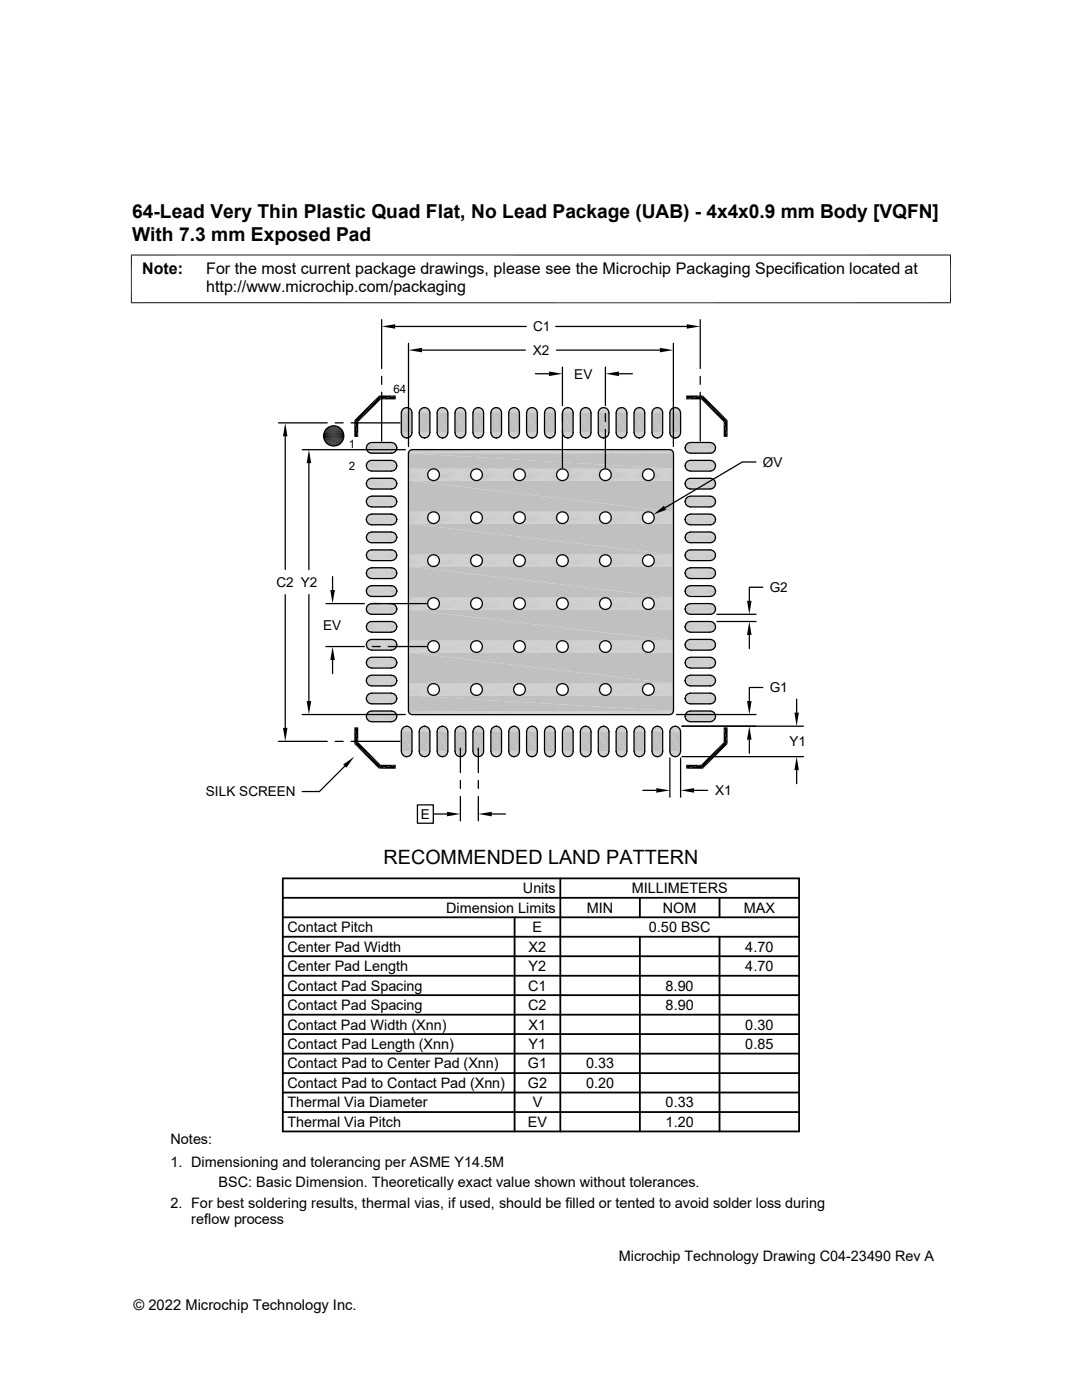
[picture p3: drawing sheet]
<svg xmlns="http://www.w3.org/2000/svg" width="216mm" height="279mm" viewBox="0 0 216 279" stroke-linecap="round" stroke-linejoin="round" font-family="sans-serif">
<defs><g id="words">
<text font-size="3.9" x="76.5" y="172.5">RECOMMENDED LAND PATTERN</text>
<g font-size="3.8">
<text x="26.4" y="43.5">64-Lead Very Thin Plastic Quad Flat, No Lead Package (UAB) - 4x4x0.9 mm Body [VQFN]</text>
<text x="26.4" y="48.1">With 7.3 mm Exposed Pad</text>
</g>
<g font-size="3.2">
<text x="28.4" y="54.7">Note:</text>
<text x="41.1" y="58.3">http://www.microchip.com/packaging</text>
<text x="41.1" y="54.7">For the most current package drawings, please see the Microchip Packaging Specification located at</text>
</g>
<g font-size="2.9">
<text x="104.3" y="178.3">Units</text>
<text x="126" y="178.3">MILLIMETERS</text>
<text x="89" y="182.2">Dimension Limits</text>
<text x="117.1" y="182.2">MIN</text>
<text x="132.3" y="182.2">NOM</text>
<text x="148.4" y="182.2">MAX</text>
<text x="57.3" y="189.9">Center Pad Width</text>
<text x="57.3" y="186">Contact Pitch</text>
<text x="105.5" y="189.9">X2</text>
<text x="106.3" y="186">E</text>
<text x="129.5" y="186">0.50 BSC</text>
<text x="148.7" y="189.9">4.70</text>
<text x="57.3" y="193.8">Center Pad Length</text>
<text x="57.3" y="197.7">Contact Pad Spacing</text>
<text x="105.4" y="197.7">C1</text>
<text x="105.5" y="193.8">Y2</text>
<text x="132.8" y="197.7">8.90</text>
<text x="148.7" y="193.8">4.70</text>
<text x="57.3" y="201.6">Contact Pad Spacing</text>
<text x="105.4" y="201.6">C2</text>
<text x="132.8" y="201.6">8.90</text>
<text x="57.3" y="209.4">Contact Pad Length (Xnn)</text>
<text x="57.3" y="205.5">Contact Pad Width (Xnn)</text>
<text x="105.5" y="209.4">Y1</text>
<text x="105.5" y="205.5">X1</text>
<text x="148.7" y="209.4">0.85</text>
<text x="148.7" y="205.5">0.30</text>
<text x="57.3" y="213.2">Contact Pad to Center Pad (Xnn)</text>
<text x="105.3" y="213.2">G1</text>
<text x="116.9" y="213.2">0.33</text>
<text x="57.3" y="217.1">Contact Pad to Contact Pad (Xnn)</text>
<text x="57.3" y="221">Thermal Via Diameter</text>
<text x="105.3" y="217.1">G2</text>
<text x="106.3" y="221">V</text>
<text x="116.9" y="217.1">0.20</text>
<text x="132.8" y="221">0.33</text>
<text x="57.3" y="224.9">Thermal Via Pitch</text>
<text x="105.3" y="224.9">EV</text>
<text x="132.8" y="224.9">1.20</text>
<text x="34" y="228.3">Notes:</text>
<text x="34" y="232.9">1. Dimensioning and tolerancing per ASME Y14.5M</text>
<text x="43.6" y="237">BSC: Basic Dimension. Theoretically exact value shown without tolerances.</text>
<text x="34" y="241">2. For best soldering results, thermal vias, if used, should be filled or tented to avoid solder loss during</text>
<text x="38.1" y="244.3">reflow process</text>
<text x="123.5" y="251.7">Microchip Technology Drawing C04-23490 Rev A</text>
<text x="26.6" y="261.3">© 2022 Microchip Technology Inc.</text>
</g>
<g font-size="2.7">
<text x="106.3" y="70.8">X2</text>
<text x="106.4" y="66.1">C1</text>
<text x="114.6" y="75.6">EV</text>
<text x="152.2" y="93.1">ØV</text>
<text x="55.2" y="117.1">C2 Y2</text>
<text x="153.6" y="118.2">G2</text>
<text x="64.5" y="125.7">EV</text>
<text x="153.6" y="138.2">G1</text>
<text x="157.5" y="148.9">Y1</text>
<text x="41.1" y="158.9">SILK SCREEN</text>
<text x="142.7" y="158.7">X1</text>
<text x="83.9" y="163.4">E</text>
</g>
<g font-size="2.3">
<text x="78.5" y="78.5">64</text>
<text x="69.6" y="89.4">1</text>
<text x="69.6" y="93.8">2</text>
</g>
</g></defs>
<path d="M81.5 90.4h52.9M81.5 90.3h52.9M81.5 90.1h52.8M81.6 90h52.7M81.7 89.9h52.5M81.8 89.9h52.3M81.9 89.8h52.1M82 89.8h51.9" fill="none" stroke="#c0c0c0" stroke-width=".2"/>
<g fill="#c0c0c0">
<path d="M81.5 90.4l52.9 3.2h-52.9z"/>
<path d="M81.5 90.4h52.9v3.2z"/>
</g>
<g fill="none" stroke="#c0c0c0" stroke-width=".2">
<path d="M81.5 93.6h4.9M81.5 93.6h4.7M81.5 93.7h4.5M81.5 93.9h4.3M81.5 94h4.1M81.5 95.3h4M81.5 95.4h4.1M81.5 95.6h4.3M81.5 95.7h4.5M81.5 95.8h4.7M81.5 95.9h4.9M86.6 95.9h8.4"/>
<path d="M86.6 93.6h8.4M86.8 93.6h8M86.8 95.8h8M87 95.7h7.6M87 93.7h7.6M87.2 95.6h7.2M87.2 93.9h7.2M87.4 94h6.8M87.4 95.4h6.8M87.5 95.3h6.6M95.2 93.6h8.3M95.2 95.9h8.3"/>
<path d="M95.4 95.8h7.9M95.4 93.6h7.9M95.6 93.7h7.5M95.6 95.7h7.5M95.8 93.9h7.1M95.8 95.6h7.1M95.9 95.4h6.9M95.9 94h6.9M96.1 95.3h6.6M103.8 93.6h8.3M103.8 95.9h8.3M104 93.6h7.9"/>
<path d="M104 95.8h7.9M104.2 95.7h7.5M104.2 93.7h7.5M104.4 93.9h7.1M104.4 95.6h7.1M104.5 94h6.9M104.5 95.4h6.9M104.6 95.3h6.6M112.3 95.9h8.4M112.3 93.6h8.4M112.5 93.6h8M112.5 95.8h8"/>
<path d="M112.8 93.7h7.5M112.8 95.7h7.5M112.9 95.6h7.2M112.9 93.9h7.2M113.1 94h6.8M113.1 95.4h6.8M113.2 95.3h6.6M120.9 93.6h8.4M120.9 95.9h8.4M121.1 93.6h8M121.1 95.8h8M121.3 95.7h7.5"/>
<path d="M121.3 93.7h7.5M121.5 93.9h7.2M121.5 95.6h7.2M121.7 95.4h6.8M121.7 94h6.8M121.8 95.3h6.6M129.5 93.6h4.9M129.5 95.9h4.9M129.7 93.6h4.7M129.7 95.8h4.7M129.9 93.7h4.5M129.9 95.7h4.5"/>
<path d="M130.1 95.6h4.3M130.1 93.9h4.3M130.2 94h4.2M130.2 95.4h4.2M130.4 95.3h4"/>
</g>
<g fill="none" stroke="#c0c0c0" stroke-width=".21">
<path d="M81.5 94.2h4M81.5 94.4h3.9M81.5 94.6h3.8M81.5 94.8h3.8M81.5 95.1h3.9M87.5 94.2h6.6M87.6 94.4h6.4M87.6 95.1h6.4M87.7 94.6h6.2M87.7 94.8h6.2M96.1 94.2h6.6M96.2 95.1h6.4"/>
<path d="M96.2 94.4h6.4M96.2 94.8h6.3M96.2 94.6h6.3M104.6 94.2h6.6M104.8 95.1h6.3M104.8 94.4h6.3M104.8 94.8h6.3M104.8 94.6h6.3M113.2 94.2h6.6M113.3 94.4h6.4M113.3 95.1h6.4M113.4 94.8h6.2"/>
<path d="M113.4 94.6h6.2M121.8 94.2h6.6M121.9 95.1h6.4M121.9 94.4h6.4M122 94.8h6.2M122 94.6h6.2M130.4 94.2h4M130.5 95.1h3.9M130.5 94.4h3.9M130.5 94.8h3.9M130.5 94.6h3.9"/>
</g>
<g fill="#c0c0c0">
<path d="M81.5 95.9l52.9 6.2h-52.9z"/>
<path d="M81.5 95.9h52.9v6.2z"/>
</g>
<g fill="none" stroke="#c0c0c0" stroke-width=".2">
<path d="M81.5 102.2h4.9M81.5 102.2h4.7M81.5 102.3h4.5M81.5 102.4h4.3M81.5 102.6h4.1M81.5 102.8h4M81.5 103.8h4M81.5 104h4.1M81.5 104.2h4.3M81.5 104.3h4.5M81.5 104.4h4.7M81.5 104.5h4.9"/>
<path d="M86.6 104.5h8.4M86.6 102.2h8.4M86.8 102.2h8M86.8 104.4h8M87 104.3h7.6M87 102.3h7.6M87.2 104.2h7.2M87.2 102.4h7.2M87.4 102.6h6.8M87.4 104h6.8M87.5 102.8h6.6M87.5 103.8h6.6"/>
<path d="M95.2 102.2h8.3M95.2 104.5h8.3M95.4 104.4h7.9M95.4 102.2h7.9M95.6 102.3h7.5M95.6 104.3h7.5M95.8 102.4h7.1M95.8 104.2h7.1M95.9 104h6.9M95.9 102.6h6.9M96.1 102.8h6.6M96.1 103.8h6.6"/>
<path d="M103.8 102.2h8.3M103.8 104.5h8.3M104 102.2h7.9M104 104.4h7.9M104.2 104.3h7.5M104.2 102.3h7.5M104.4 102.4h7.1M104.4 104.2h7.1M104.5 102.6h6.9M104.5 104h6.9M104.6 103.8h6.6M104.6 102.8h6.6"/>
<path d="M112.3 104.5h8.4M112.3 102.2h8.4M112.5 102.2h8M112.5 104.4h8M112.8 102.3h7.5M112.8 104.3h7.5M112.9 104.2h7.2M112.9 102.4h7.2M113.1 102.6h6.8M113.1 104h6.8M113.2 103.8h6.6M113.2 102.8h6.6"/>
<path d="M120.9 102.2h8.4M120.9 104.5h8.4M121.1 102.2h8M121.1 104.4h8M121.3 104.3h7.5M121.3 102.3h7.5M121.5 102.4h7.2M121.5 104.2h7.2M121.7 104h6.8M121.7 102.6h6.8M121.8 102.8h6.6M121.8 103.8h6.6"/>
<path d="M129.5 102.2h4.9M129.5 104.5h4.9M129.7 102.2h4.7M129.7 104.4h4.7M129.9 102.3h4.5M129.9 104.3h4.5M130.1 104.2h4.3M130.1 102.4h4.3M130.2 102.6h4.2M130.2 104h4.2M130.4 103.8h4M130.4 102.8h4"/>
</g>
<g fill="none" stroke="#c0c0c0" stroke-width=".21">
<path d="M81.5 103h3.9M81.5 103.2h3.8M81.5 103.4h3.8M81.5 103.6h3.9M87.6 103h6.4M87.6 103.6h6.4M87.7 103.2h6.2M87.7 103.4h6.2M96.2 103.6h6.4M96.2 103h6.4M96.2 103.4h6.3M96.2 103.2h6.3"/>
<path d="M104.8 103.6h6.3M104.8 103h6.3M104.8 103.4h6.3M104.8 103.2h6.3M113.3 103h6.4M113.3 103.6h6.4M113.4 103.4h6.2M113.4 103.2h6.2M121.9 103.6h6.4M121.9 103h6.4M122 103.4h6.2M122 103.2h6.2"/>
<path d="M130.5 103.6h3.9M130.5 103h3.9M130.5 103.4h3.9M130.5 103.2h3.9"/>
</g>
<g fill="#c0c0c0">
<path d="M81.5 104.5l52.9 6.2h-52.9z"/>
<path d="M81.5 104.5h52.9v6.2z"/>
</g>
<g fill="none" stroke="#c0c0c0" stroke-width=".2">
<path d="M81.5 110.7h4.9M81.5 110.8h4.7M81.5 110.9h4.5M81.5 111h4.3M81.5 111.2h4.1M81.5 111.4h4M81.5 112.4h4M81.5 112.6h4.1M81.5 112.7h4.3M81.5 112.9h4.5M81.5 113h4.7M81.5 113h4.9"/>
<path d="M86.6 113h8.4M86.6 110.7h8.4M86.8 110.8h8M86.8 113h8M87 112.9h7.6M87 110.9h7.6M87.2 112.7h7.2M87.2 111h7.2M87.4 111.2h6.8M87.4 112.6h6.8M87.5 111.4h6.6M87.5 112.4h6.6"/>
<path d="M95.2 110.7h8.3M95.2 113h8.3M95.4 113h7.9M95.4 110.8h7.9M95.6 110.9h7.5M95.6 112.9h7.5M95.8 111h7.1M95.8 112.7h7.1M95.9 112.6h6.9M95.9 111.2h6.9M96.1 111.4h6.6M96.1 112.4h6.6"/>
<path d="M103.8 110.7h8.3M103.8 113h8.3M104 110.8h7.9M104 113h7.9M104.2 112.9h7.5M104.2 110.9h7.5M104.4 111h7.1M104.4 112.7h7.1M104.5 111.2h6.9M104.5 112.6h6.9M104.6 112.4h6.6M104.6 111.4h6.6"/>
<path d="M112.3 113h8.4M112.3 110.7h8.4M112.5 110.8h8M112.5 113h8M112.8 110.9h7.5M112.8 112.9h7.5M112.9 112.7h7.2M112.9 111h7.2M113.1 111.2h6.8M113.1 112.6h6.8M113.2 112.4h6.6M113.2 111.4h6.6"/>
<path d="M120.9 110.7h8.4M120.9 113h8.4M121.1 110.8h8M121.1 113h8M121.3 112.9h7.5M121.3 110.9h7.5M121.5 111h7.2M121.5 112.7h7.2M121.7 112.6h6.8M121.7 111.2h6.8M121.8 111.4h6.6M121.8 112.4h6.6"/>
<path d="M129.5 110.7h4.9M129.5 113h4.9M129.7 110.8h4.7M129.7 113h4.7M129.9 110.9h4.5M129.9 112.9h4.5M130.1 112.7h4.3M130.1 111h4.3M130.2 111.2h4.2M130.2 112.6h4.2M130.4 112.4h4M130.4 111.4h4"/>
</g>
<g fill="none" stroke="#c0c0c0" stroke-width=".21">
<path d="M81.5 111.6h3.9M81.5 111.8h3.8M81.5 112h3.8M81.5 112.2h3.9M87.6 111.6h6.4M87.6 112.2h6.4M87.7 111.8h6.2M87.7 112h6.2M96.2 112.2h6.4M96.2 111.6h6.4M96.2 112h6.3M96.2 111.8h6.3"/>
<path d="M104.8 112.2h6.3M104.8 111.6h6.3M104.8 112h6.3M104.8 111.8h6.3M113.3 111.6h6.4M113.3 112.2h6.4M113.4 112h6.2M113.4 111.8h6.2M121.9 112.2h6.4M121.9 111.6h6.4M122 112h6.2M122 111.8h6.2"/>
<path d="M130.5 112.2h3.9M130.5 111.6h3.9M130.5 112h3.9M130.5 111.8h3.9"/>
</g>
<g fill="#c0c0c0">
<path d="M81.5 113.1l52.9 6.2h-52.9z"/>
<path d="M81.5 113.1h52.9v6.2z"/>
</g>
<g fill="none" stroke="#c0c0c0" stroke-width=".2">
<path d="M81.5 119.3h4.9M81.5 119.4h4.7M81.5 119.5h4.5M81.5 119.6h4.3M81.5 119.8h4.1M81.5 119.9h4M86.6 119.3h8.4M86.8 119.4h8M87 119.5h7.6M87.2 119.6h7.2M87.4 119.8h6.8M87.5 119.9h6.6"/>
<path d="M95.2 119.3h8.3M95.4 119.4h7.9M95.6 119.5h7.5M95.8 119.6h7.1M95.9 119.8h6.9M96.1 119.9h6.6M103.8 119.3h8.3M104 119.4h7.9M104.2 119.5h7.5M104.4 119.6h7.1M104.5 119.8h6.9M104.6 119.9h6.6"/>
<path d="M112.3 119.3h8.4M112.5 119.4h8M112.8 119.5h7.5M112.9 119.6h7.2M113.1 119.8h6.8M113.2 119.9h6.6M120.9 119.3h8.4M121.1 119.4h8M121.3 119.5h7.5M121.5 119.6h7.2M121.7 119.8h6.8M121.8 119.9h6.6"/>
<path d="M129.5 119.3h4.9M129.7 119.4h4.7M129.9 119.5h4.5M130.1 119.6h4.3M130.2 119.8h4.2M130.4 119.9h4M81.5 121h4M81.5 121.2h4.1M81.5 121.3h4.3M81.5 121.5h4.5M81.5 121.6h4.7M81.5 121.6h4.9"/>
<path d="M86.6 121.6h8.4M86.8 121.6h8M87 121.5h7.6M87.2 121.3h7.2M87.4 121.2h6.8M87.5 121h6.6M95.2 121.6h8.3M95.4 121.6h7.9M95.6 121.5h7.5M95.8 121.3h7.1M95.9 121.2h6.9M96.1 121h6.6"/>
<path d="M103.8 121.6h8.3M104 121.6h7.9M104.2 121.5h7.5M104.4 121.3h7.1M104.5 121.2h6.9M104.6 121h6.6M112.3 121.6h8.4M112.5 121.6h8M112.8 121.5h7.5M112.9 121.3h7.2M113.1 121.2h6.8M113.2 121h6.6"/>
<path d="M120.9 121.6h8.4M121.1 121.6h8M121.3 121.5h7.5M121.5 121.3h7.2M121.7 121.2h6.8M121.8 121h6.6M129.5 121.6h4.9M129.7 121.6h4.7M129.9 121.5h4.5M130.1 121.3h4.3M130.2 121.2h4.2M130.4 121h4"/>
</g>
<g fill="none" stroke="#c0c0c0" stroke-width=".21">
<path d="M81.5 120.1h3.9M81.5 120.4h3.8M81.5 120.6h3.8M81.5 120.8h3.9M87.6 120.1h6.4M87.6 120.8h6.4M87.7 120.4h6.2M87.7 120.6h6.2M96.2 120.8h6.4M96.2 120.1h6.4M96.2 120.6h6.3M96.2 120.4h6.3"/>
<path d="M104.8 120.8h6.3M104.8 120.1h6.3M104.8 120.6h6.3M104.8 120.4h6.3M113.3 120.1h6.4M113.3 120.8h6.4M113.4 120.6h6.2M113.4 120.4h6.2M121.9 120.8h6.4M121.9 120.1h6.4M122 120.6h6.2M122 120.4h6.2"/>
<path d="M130.5 120.8h3.9M130.5 120.1h3.9M130.5 120.6h3.9M130.5 120.4h3.9"/>
</g>
<g fill="#c0c0c0">
<path d="M81.5 121.6l52.9 6.3h-52.9z"/>
<path d="M81.5 121.6h52.9v6.3z"/>
</g>
<g fill="none" stroke="#c0c0c0" stroke-width=".2">
<path d="M81.5 127.9h4.9M81.5 127.9h4.7M81.5 128h4.5M81.5 128.2h4.3M81.5 128.3h4.1M81.5 128.5h4M81.5 129.6h4M81.5 129.7h4.1M81.5 129.9h4.3M81.5 130h4.5M81.5 130.1h4.7M81.5 130.2h4.9"/>
<path d="M86.6 130.2h8.4M86.6 127.9h8.4M86.8 127.9h8M86.8 130.1h8M87 130h7.6M87 128h7.6M87.2 129.9h7.2M87.2 128.2h7.2M87.4 128.3h6.8M87.4 129.7h6.8M87.5 128.5h6.6M87.5 129.6h6.6"/>
<path d="M95.2 127.9h8.3M95.2 130.2h8.3M95.4 130.1h7.9M95.4 127.9h7.9M95.6 128h7.5M95.6 130h7.5M95.8 128.2h7.1M95.8 129.9h7.1M95.9 129.7h6.9M95.9 128.3h6.9M96.1 128.5h6.6M96.1 129.6h6.6"/>
<path d="M103.8 127.9h8.3M103.8 130.2h8.3M104 127.9h7.9M104 130.1h7.9M104.2 130h7.5M104.2 128h7.5M104.4 128.2h7.1M104.4 129.9h7.1M104.5 128.3h6.9M104.5 129.7h6.9M104.6 129.6h6.6M104.6 128.5h6.6"/>
<path d="M112.3 130.2h8.4M112.3 127.9h8.4M112.5 127.9h8M112.5 130.1h8M112.8 128h7.5M112.8 130h7.5M112.9 129.9h7.2M112.9 128.2h7.2M113.1 128.3h6.8M113.1 129.7h6.8M113.2 129.6h6.6M113.2 128.5h6.6"/>
<path d="M120.9 127.9h8.4M120.9 130.2h8.4M121.1 127.9h8M121.1 130.1h8M121.3 130h7.5M121.3 128h7.5M121.5 128.2h7.2M121.5 129.9h7.2M121.7 129.7h6.8M121.7 128.3h6.8M121.8 128.5h6.6M121.8 129.6h6.6"/>
<path d="M129.5 127.9h4.9M129.5 130.2h4.9M129.7 127.9h4.7M129.7 130.1h4.7M129.9 128h4.5M129.9 130h4.5M130.1 129.9h4.3M130.1 128.2h4.3M130.2 128.3h4.2M130.2 129.7h4.2M130.4 129.6h4M130.4 128.5h4"/>
</g>
<g fill="none" stroke="#c0c0c0" stroke-width=".21">
<path d="M81.5 128.7h3.9M81.5 128.9h3.8M81.5 129.1h3.8M81.5 129.3h3.9M87.6 128.7h6.4M87.6 129.3h6.4M87.7 128.9h6.2M87.7 129.1h6.2M96.2 129.3h6.4M96.2 128.7h6.4M96.2 129.1h6.3M96.2 128.9h6.3"/>
<path d="M104.8 129.3h6.3M104.8 128.7h6.3M104.8 129.1h6.3M104.8 128.9h6.3M113.3 128.7h6.4M113.3 129.3h6.4M113.4 129.1h6.2M113.4 128.9h6.2M121.9 129.3h6.4M121.9 128.7h6.4M122 129.1h6.2M122 128.9h6.2"/>
<path d="M130.5 129.3h3.9M130.5 128.7h3.9M130.5 129.1h3.9M130.5 128.9h3.9"/>
</g>
<g fill="#c0c0c0">
<path d="M81.5 130.2l52.9 6.2h-52.9z"/>
<path d="M81.5 130.2h52.9v6.2z"/>
</g>
<g fill="none" stroke="#c0c0c0" stroke-width=".2">
<path d="M81.5 136.5h4.9M81.5 136.5h4.7M81.5 136.6h4.5M81.5 136.7h4.3M81.5 136.9h4.1M81.5 137.1h4M81.5 138.3h4.1M81.5 138.5h4.3M81.5 138.6h4.5M81.5 138.7h4.7M81.5 138.8h4.9M86.6 138.8h8.4"/>
<path d="M86.6 136.5h8.4M86.8 136.5h8M86.8 138.7h8M87 138.6h7.6M87 136.6h7.6M87.2 138.5h7.2M87.2 136.7h7.2M87.4 136.9h6.8M87.4 138.3h6.8M87.5 137.1h6.6M95.2 136.5h8.3M95.2 138.8h8.3"/>
<path d="M95.4 138.7h7.9M95.4 136.5h7.9M95.6 136.6h7.5M95.6 138.6h7.5M95.8 136.7h7.1M95.8 138.5h7.1M95.9 138.3h6.9M95.9 136.9h6.9M96.1 137.1h6.6M103.8 136.5h8.3M103.8 138.8h8.3M104 136.5h7.9"/>
<path d="M104 138.7h7.9M104.2 138.6h7.5M104.2 136.6h7.5M104.4 136.7h7.1M104.4 138.5h7.1M104.5 136.9h6.9M104.5 138.3h6.9M104.6 137.1h6.6M112.3 138.8h8.4M112.3 136.5h8.4M112.5 136.5h8M112.5 138.7h8"/>
<path d="M112.8 136.6h7.5M112.8 138.6h7.5M112.9 138.5h7.2M112.9 136.7h7.2M113.1 136.9h6.8M113.1 138.3h6.8M113.2 137.1h6.6M120.9 136.5h8.4M120.9 138.8h8.4M121.1 136.5h8M121.1 138.7h8M121.3 138.6h7.5"/>
<path d="M121.3 136.6h7.5M121.5 136.7h7.2M121.5 138.5h7.2M121.7 138.3h6.8M121.7 136.9h6.8M121.8 137.1h6.6M129.5 136.5h4.9M129.5 138.8h4.9M129.7 136.5h4.7M129.7 138.7h4.7M129.9 136.6h4.5M129.9 138.6h4.5"/>
<path d="M130.1 138.5h4.3M130.1 136.7h4.3M130.2 136.9h4.2M130.2 138.3h4.2M130.4 137.1h4"/>
</g>
<g fill="none" stroke="#c0c0c0" stroke-width=".21">
<path d="M81.5 137.3h3.9M81.5 137.5h3.8M81.5 137.7h3.8M81.5 137.9h3.9M81.5 138.1h4M87.5 138.1h6.6M87.6 137.3h6.4M87.6 137.9h6.4M87.7 137.5h6.2M87.7 137.7h6.2M96.1 138.1h6.6M96.2 137.9h6.4"/>
<path d="M96.2 137.3h6.4M96.2 137.7h6.3M96.2 137.5h6.3M104.6 138.1h6.6M104.8 137.9h6.3M104.8 137.3h6.3M104.8 137.7h6.3M104.8 137.5h6.3M113.2 138.1h6.6M113.3 137.3h6.4M113.3 137.9h6.4M113.4 137.7h6.2"/>
<path d="M113.4 137.5h6.2M121.8 138.1h6.6M121.9 137.9h6.4M121.9 137.3h6.4M122 137.7h6.2M122 137.5h6.2M130.4 138.1h4M130.5 137.9h3.9M130.5 137.3h3.9M130.5 137.7h3.9M130.5 137.5h3.9"/>
</g>
<g fill="#c0c0c0">
<path d="M81.5 138.8l52.9 3.1h-52.9z"/>
<path d="M81.5 138.8h52.9v3.1z"/>
</g>
<path d="M81.5 142h52.9M81.5 142.1h52.9M81.5 142.2h52.8M81.6 142.3h52.7M81.7 142.4h52.5M81.8 142.5h52.3M81.9 142.5h52.1M82.1 142.6h51.7" fill="none" stroke="#c0c0c0" stroke-width=".2"/>
<g fill="#c0c0c0">
<path d="M81 81.4h.3z"/>
<path d="M84.5 81.4h.4z"/>
<path d="M88.1 81.4h.4z"/>
<path d="M91.7 81.4h.4z"/>
<path d="M95.3 81.4h.3z"/>
<path d="M98.8 81.4h.4z"/>
<path d="M102.4 81.4h.4z"/>
<path d="M106 81.4h.3z"/>
<path d="M109.5 81.4h.4z"/>
<path d="M113.1 81.4h.4z"/>
<path d="M116.7 81.4h.4z"/>
<path d="M120.2 81.4h.4z"/>
<path d="M123.8 81.4h.4z"/>
<path d="M127.4 81.4h.4z"/>
<path d="M131 81.4h.3z"/>
<path d="M134.6 81.4h.3z"/>
<path d="M134.4 81.4h.7z"/>
<path d="M134.6 81.4h.5z"/>
<path d="M130.8 81.4h.7z"/>
<path d="M131 81.4h.5z"/>
<path d="M127.2 81.4h.8z"/>
<path d="M127.4 81.4h.6z"/>
<path d="M123.7 81.4h.7z"/>
<path d="M123.8 81.4h.6z"/>
<path d="M120.1 81.4h.7z"/>
<path d="M120.2 81.4h.6z"/>
<path d="M116.5 81.4h.7z"/>
<path d="M116.7 81.4h.5z"/>
<path d="M112.9 81.4h.8z"/>
<path d="M113.1 81.4h.6z"/>
<path d="M109.4 81.4h.7z"/>
<path d="M109.5 81.4h.6z"/>
<path d="M105.8 81.4h.7z"/>
<path d="M106 81.4h.5z"/>
<path d="M102.2 81.4h.8z"/>
<path d="M102.4 81.4h.6z"/>
<path d="M98.6 81.4h.8z"/>
<path d="M98.8 81.4h.6z"/>
<path d="M95.1 81.4h.7z"/>
<path d="M95.2 81.4h.6z"/>
<path d="M91.5 81.4h.7z"/>
<path d="M91.7 81.4h.5z"/>
<path d="M87.9 81.4h.7z"/>
<path d="M88.1 81.4h.5z"/>
<path d="M84.3 81.4h.8z"/>
<path d="M84.5 81.4h.6z"/>
<path d="M80.8 81.4h.7z"/>
<path d="M81 81.4h.5z"/>
<path d="M134.2 81.5h1.1z"/>
<path d="M134.4 81.4l.9 .1z"/>
<path d="M130.6 81.5h1.1z"/>
<path d="M130.8 81.4l.9 .1z"/>
<path d="M127.1 81.5h1z"/>
<path d="M127.2 81.4l.9 .1z"/>
<path d="M123.5 81.5h1z"/>
<path d="M123.7 81.4l.8 .1z"/>
<path d="M119.9 81.5h1.1z"/>
<path d="M120.1 81.4l.9 .1z"/>
<path d="M116.3 81.5h1.1z"/>
<path d="M116.5 81.4l.9 .1z"/>
<path d="M112.8 81.5h1z"/>
<path d="M112.9 81.4l.9 .1z"/>
<path d="M109.2 81.5h1.1z"/>
<path d="M109.4 81.4l.9 .1z"/>
<path d="M105.6 81.5h1.1z"/>
<path d="M105.8 81.4l.9 .1z"/>
<path d="M102 81.5h1.1z"/>
<path d="M102.2 81.4l.9 .1z"/>
<path d="M98.5 81.5h1z"/>
<path d="M98.6 81.4l.9 .1z"/>
<path d="M94.9 81.5h1.1z"/>
<path d="M95.1 81.4l.9 .1z"/>
<path d="M91.3 81.5h1.1z"/>
<path d="M91.5 81.4l.9 .1z"/>
<path d="M87.8 81.5h1z"/>
<path d="M87.9 81.4l.9 .1z"/>
<path d="M84.2 81.5h1.1z"/>
<path d="M84.3 81.4l1 .1z"/>
<path d="M80.6 81.5h1.1z"/>
<path d="M80.8 81.4l.9 .1z"/>
<path d="M134 81.6l.2-.1 1.2 .1z"/>
<path d="M134.2 81.5l1.2 .1z"/>
<path d="M130.5 81.6l.1-.1 1.2 .1z"/>
<path d="M130.6 81.5l1.2 .1z"/>
<path d="M126.9 81.6l.2-.1 1.2 .1z"/>
<path d="M127.1 81.5l1.2 .1z"/>
<path d="M123.3 81.6l.2-.1 1.2 .1z"/>
<path d="M123.5 81.5l1.2 .1z"/>
<path d="M119.8 81.6l.1-.1 1.2 .1z"/>
<path d="M119.9 81.5l1.2 .1z"/>
<path d="M116.2 81.6l.1-.1 1.3 .1z"/>
<path d="M116.3 81.5l1.3 .1z"/>
<path d="M112.6 81.6l.2-.1 1.2 .1z"/>
<path d="M112.8 81.5l1.2 .1z"/>
<path d="M109 81.6l.2-.1 1.2 .1z"/>
<path d="M109.2 81.5l1.2 .1z"/>
<path d="M105.5 81.6l.1-.1 1.2 .1z"/>
<path d="M105.6 81.5l1.2 .1z"/>
<path d="M101.9 81.6l.1-.1 1.3 .1z"/>
<path d="M102 81.5l1.3 .1z"/>
<path d="M98.3 81.6l.2-.1 1.2 .1z"/>
<path d="M98.5 81.5l1.2 .1z"/>
<path d="M94.7 81.6l.2-.1 1.2 .1z"/>
<path d="M94.9 81.5l1.2 .1z"/>
<path d="M91.2 81.6l.1-.1 1.2 .1z"/>
<path d="M91.3 81.5l1.2 .1z"/>
<path d="M87.6 81.6l.2-.1 1.2 .1z"/>
<path d="M87.8 81.5l1.2 .1z"/>
<path d="M84 81.6l.2-.1 1.2 .1z"/>
<path d="M84.2 81.5l1.2 .1z"/>
<path d="M80.5 81.6l.1-.1 1.2 .1z"/>
<path d="M80.6 81.5l1.2 .1z"/>
<path d="M133.9 81.7l.1-.1 1.6 .1z"/>
<path d="M134 81.6h1.4l.2 .1z"/>
<path d="M130.5 81.6l1.5 .1h-1.7z"/>
<path d="M130.5 81.6h1.3l.2 .1z"/>
<path d="M126.9 81.6l1.5 .1h-1.6z"/>
<path d="M126.9 81.6h1.4l.1 .1z"/>
<path d="M123.2 81.7l.1-.1 1.5 .1z"/>
<path d="M123.3 81.6h1.4l.1 .1z"/>
<path d="M119.6 81.7l.2-.1 1.5 .1z"/>
<path d="M119.8 81.6h1.3l.2 .1z"/>
<path d="M116.2 81.6l1.5 .1h-1.6z"/>
<path d="M116.2 81.6h1.4l.1 .1z"/>
<path d="M112.6 81.6l1.5 .1h-1.6z"/>
<path d="M112.6 81.6h1.4l.1 .1z"/>
<path d="M109 81.6l1.6 .1h-1.7z"/>
<path d="M109 81.6h1.4l.2 .1z"/>
<path d="M105.3 81.7l.2-.1 1.5 .1z"/>
<path d="M105.5 81.6h1.3l.2 .1z"/>
<path d="M101.9 81.6l1.5 .1h-1.6z"/>
<path d="M101.9 81.6h1.4l.1 .1z"/>
<path d="M98.3 81.6l1.5 .1h-1.6z"/>
<path d="M98.3 81.6h1.4l.1 .1z"/>
<path d="M94.7 81.6l1.6 .1h-1.7z"/>
<path d="M94.7 81.6h1.4l.2 .1z"/>
<path d="M91.2 81.6l1.5 .1h-1.7z"/>
<path d="M91.2 81.6h1.3l.2 .1z"/>
<path d="M87.5 81.7l.1-.1 1.5 .1z"/>
<path d="M87.6 81.6h1.4l.1 .1z"/>
<path d="M84 81.6l1.5 .1h-1.6z"/>
<path d="M84 81.6h1.4l.1 .1z"/>
<path d="M80.5 81.6l1.5 .1h-1.7z"/>
<path d="M80.5 81.6h1.3l.2 .1z"/>
<path d="M133.9 81.7l1.8 .2h-1.9z"/>
<path d="M133.9 81.7h1.7l.1 .2z"/>
<path d="M130.3 81.7l1.8 .2h-1.9z"/>
<path d="M130.3 81.7h1.7l.1 .2z"/>
<path d="M126.8 81.7l1.7 .2h-1.8z"/>
<path d="M126.8 81.7h1.6l.1 .2z"/>
<path d="M123.2 81.7l1.7 .2h-1.8z"/>
<path d="M123.2 81.7h1.6l.1 .2z"/>
<path d="M119.6 81.7l1.8 .2h-1.9z"/>
<path d="M119.6 81.7h1.7l.1 .2z"/>
<path d="M116.1 81.7l1.7 .2h-1.8z"/>
<path d="M116.1 81.7h1.6l.1 .2z"/>
<path d="M112.5 81.7l1.7 .2h-1.8z"/>
<path d="M112.5 81.7h1.6l.1 .2z"/>
<path d="M108.9 81.7l1.8 .2h-1.9z"/>
<path d="M108.9 81.7h1.7l.1 .2z"/>
<path d="M105.3 81.7l1.8 .2h-1.9z"/>
<path d="M105.3 81.7h1.7l.1 .2z"/>
<path d="M101.8 81.7l1.7 .2h-1.9z"/>
<path d="M101.8 81.7h1.6l.1 .2z"/>
<path d="M98.2 81.7l1.7 .2h-1.8z"/>
<path d="M98.2 81.7h1.6l.1 .2z"/>
<path d="M94.6 81.7l1.8 .2h-1.9z"/>
<path d="M94.6 81.7h1.7l.1 .2z"/>
<path d="M91 81.7l1.8 .2h-1.9z"/>
<path d="M91 81.7h1.7l.1 .2z"/>
<path d="M87.5 81.7l1.7 .2h-1.8z"/>
<path d="M87.5 81.7h1.6l.1 .2z"/>
<path d="M83.9 81.7l1.7 .2h-1.8z"/>
<path d="M83.9 81.7h1.6l.1 .2z"/>
<path d="M80.3 81.7l1.8 .2h-1.9z"/>
<path d="M80.3 81.7h1.7l.1 .2z"/>
</g>
<path d="M133.7 82h2" fill="none" stroke="#c0c0c0" stroke-width=".2"/>
<path d="M133.8 81.9h1.9v.1z" fill="#c0c0c0"/>
<path d="M130.2 82h2" fill="none" stroke="#c0c0c0" stroke-width=".2"/>
<path d="M130.2 81.9h1.9l.1 .1z" fill="#c0c0c0"/>
<path d="M126.6 82h2" fill="none" stroke="#c0c0c0" stroke-width=".2"/>
<path d="M126.7 81.9h1.8l.1 .1z" fill="#c0c0c0"/>
<path d="M123 82h2" fill="none" stroke="#c0c0c0" stroke-width=".2"/>
<path d="M123.1 81.9h1.8l.1 .1z" fill="#c0c0c0"/>
<path d="M119.4 82h2.1" fill="none" stroke="#c0c0c0" stroke-width=".2"/>
<path d="M119.5 81.9h1.9l.1 .1z" fill="#c0c0c0"/>
<path d="M115.9 82h2" fill="none" stroke="#c0c0c0" stroke-width=".2"/>
<path d="M116 81.9h1.8l.1 .1z" fill="#c0c0c0"/>
<path d="M112.3 82h2" fill="none" stroke="#c0c0c0" stroke-width=".2"/>
<path d="M112.4 81.9h1.8l.1 .1z" fill="#c0c0c0"/>
<path d="M108.7 82h2" fill="none" stroke="#c0c0c0" stroke-width=".2"/>
<path d="M108.8 81.9h1.9v.1z" fill="#c0c0c0"/>
<path d="M105.2 82h2" fill="none" stroke="#c0c0c0" stroke-width=".2"/>
<path d="M105.2 81.9h1.9l.1 .1z" fill="#c0c0c0"/>
<path d="M101.6 82h2" fill="none" stroke="#c0c0c0" stroke-width=".2"/>
<path d="M101.6 81.9h1.9l.1 .1z" fill="#c0c0c0"/>
<path d="M98 82h2" fill="none" stroke="#c0c0c0" stroke-width=".2"/>
<path d="M98.1 81.9h1.8l.1 .1z" fill="#c0c0c0"/>
<path d="M94.4 82h2" fill="none" stroke="#c0c0c0" stroke-width=".2"/>
<path d="M94.5 81.9h1.9v.1z" fill="#c0c0c0"/>
<path d="M90.8 82h2.1" fill="none" stroke="#c0c0c0" stroke-width=".2"/>
<path d="M90.9 81.9h1.9l.1 .1z" fill="#c0c0c0"/>
<path d="M87.3 82h2" fill="none" stroke="#c0c0c0" stroke-width=".2"/>
<path d="M87.4 81.9h1.8l.1 .1z" fill="#c0c0c0"/>
<path d="M83.7 82h2" fill="none" stroke="#c0c0c0" stroke-width=".2"/>
<path d="M83.8 81.9h1.8l.1 .1z" fill="#c0c0c0"/>
<path d="M80.1 82h2" fill="none" stroke="#c0c0c0" stroke-width=".2"/>
<path d="M80.2 81.9h1.9v.1z" fill="#c0c0c0"/>
<g fill="none" stroke="#c0c0c0" stroke-width=".2">
<path d="M80.1 82.3h2.1M80.1 82.1h2.1M83.7 82.3h2.1M83.7 82.1h2.1M87.2 82.3h2.2M87.2 82.1h2.1M90.8 82.3h2.1M90.8 82.1h2.1M94.4 82.3h2.1M94.4 82.1h2.1M97.9 82.3h2.2M98 82.1h2.1"/>
<path d="M101.5 82.1h2.1M101.5 82.3h2.2M105.1 82.3h2.1M105.1 82.1h2.1M108.6 82.3h2.2M108.7 82.1h2.1M112.2 82.3h2.2M112.2 82.1h2.2M115.8 82.3h2.1M115.8 82.1h2.1M119.4 82.1h2.1M119.4 82.3h2.1"/>
<path d="M122.9 82.3h2.2M123 82.1h2.1M126.5 82.3h2.2M126.5 82.1h2.2M130.1 82.3h2.1M130.1 82.1h2.1M133.7 82.3h2.1M133.7 82.1h2.1"/>
</g>
<g fill="#c0c0c0">
<path d="M133.7 82.4l2.1 3.9h-2.1z"/>
<path d="M133.7 82.4h2.1v3.9z"/>
<path d="M130.1 82.4l2.1 3.9h-2.1z"/>
<path d="M130.1 82.4h2.1v3.9z"/>
<path d="M126.5 82.4l2.2 3.9h-2.2z"/>
<path d="M126.5 82.4h2.2v3.9z"/>
<path d="M122.9 82.4l2.2 3.9h-2.2z"/>
<path d="M122.9 82.4h2.2v3.9z"/>
<path d="M119.4 82.4l2.1 3.9h-2.1z"/>
<path d="M119.4 82.4h2.1v3.9z"/>
<path d="M115.8 82.4l2.1 3.9h-2.1z"/>
<path d="M115.8 82.4h2.1v3.9z"/>
<path d="M112.2 82.4l2.2 3.9h-2.2z"/>
<path d="M112.2 82.4h2.2v3.9z"/>
<path d="M108.6 82.4l2.2 3.9h-2.2z"/>
<path d="M108.6 82.4h2.2v3.9z"/>
<path d="M105.1 82.4l2.1 3.9h-2.1z"/>
<path d="M105.1 82.4h2.1v3.9z"/>
<path d="M101.5 82.4l2.2 3.9h-2.2z"/>
<path d="M101.5 82.4h2.2v3.9z"/>
<path d="M97.9 82.4l2.2 3.9h-2.2z"/>
<path d="M97.9 82.4h2.2v3.9z"/>
<path d="M94.4 82.4l2.1 3.9h-2.1z"/>
<path d="M94.4 82.4h2.1v3.9z"/>
<path d="M90.8 82.4l2.1 3.9h-2.1z"/>
<path d="M90.8 82.4h2.1v3.9z"/>
<path d="M87.2 82.4l2.2 3.9h-2.2z"/>
<path d="M87.2 82.4h2.2v3.9z"/>
<path d="M83.7 82.4l2.1 3.9h-2.1z"/>
<path d="M83.7 82.4h2.1v3.9z"/>
<path d="M80.1 82.4l2.1 3.9h-2.1z"/>
<path d="M80.1 82.4h2.1v3.9z"/>
</g>
<g fill="none" stroke="#c0c0c0" stroke-width=".2">
<path d="M80.1 86.4h2.1M80.1 86.6h2.1M83.7 86.4h2.1M83.7 86.6h2.1M87.2 86.4h2.2M87.2 86.6h2.1M90.8 86.4h2.1M90.8 86.6h2.1M94.4 86.4h2.1M94.4 86.6h2.1M97.9 86.4h2.2M98 86.6h2.1"/>
<path d="M101.5 86.4h2.2M101.5 86.6h2.1M105.1 86.4h2.1M105.1 86.6h2.1M108.6 86.4h2.2M108.7 86.6h2.1M112.2 86.4h2.2M112.2 86.6h2.2M115.8 86.4h2.1M115.8 86.6h2.1M119.4 86.4h2.1M119.4 86.6h2.1"/>
<path d="M122.9 86.4h2.2M123 86.6h2.1M126.5 86.4h2.2M126.5 86.6h2.2M130.1 86.4h2.1M130.1 86.6h2.1M133.7 86.4h2.1M133.7 86.6h2.1"/>
</g>
<path d="M133.7 86.7l2 .2h-1.9z" fill="#c0c0c0"/>
<path d="M133.7 86.8h2" fill="none" stroke="#c0c0c0" stroke-width=".2"/>
<path d="M130.2 86.7l1.9 .2h-1.9z" fill="#c0c0c0"/>
<path d="M130.2 86.8h2" fill="none" stroke="#c0c0c0" stroke-width=".2"/>
<path d="M126.6 86.7l1.9 .2h-1.8z" fill="#c0c0c0"/>
<path d="M126.6 86.8h2" fill="none" stroke="#c0c0c0" stroke-width=".2"/>
<path d="M123 86.7l1.9 .2h-1.8z" fill="#c0c0c0"/>
<path d="M123 86.8h2" fill="none" stroke="#c0c0c0" stroke-width=".2"/>
<path d="M119.4 86.7l2 .2h-1.9z" fill="#c0c0c0"/>
<path d="M119.4 86.8h2.1" fill="none" stroke="#c0c0c0" stroke-width=".2"/>
<path d="M115.9 86.7l1.9 .2h-1.8z" fill="#c0c0c0"/>
<path d="M115.9 86.8h2" fill="none" stroke="#c0c0c0" stroke-width=".2"/>
<path d="M112.3 86.7l1.9 .2h-1.8z" fill="#c0c0c0"/>
<path d="M112.3 86.8h2" fill="none" stroke="#c0c0c0" stroke-width=".2"/>
<path d="M108.7 86.7l2 .2h-1.9z" fill="#c0c0c0"/>
<path d="M108.7 86.8h2" fill="none" stroke="#c0c0c0" stroke-width=".2"/>
<path d="M105.2 86.7l1.9 .2h-1.9z" fill="#c0c0c0"/>
<path d="M105.2 86.8h2" fill="none" stroke="#c0c0c0" stroke-width=".2"/>
<path d="M101.6 86.7l1.9 .2h-1.9z" fill="#c0c0c0"/>
<path d="M101.6 86.8h2" fill="none" stroke="#c0c0c0" stroke-width=".2"/>
<path d="M98 86.7l1.9 .2h-1.8z" fill="#c0c0c0"/>
<path d="M98 86.8h2" fill="none" stroke="#c0c0c0" stroke-width=".2"/>
<path d="M94.4 86.7l2 .2h-1.9z" fill="#c0c0c0"/>
<path d="M94.4 86.8h2" fill="none" stroke="#c0c0c0" stroke-width=".2"/>
<path d="M90.8 86.7l2 .2h-1.9z" fill="#c0c0c0"/>
<path d="M90.8 86.8h2.1" fill="none" stroke="#c0c0c0" stroke-width=".2"/>
<path d="M87.3 86.7l1.9 .2h-1.8z" fill="#c0c0c0"/>
<path d="M87.3 86.8h2" fill="none" stroke="#c0c0c0" stroke-width=".2"/>
<path d="M83.7 86.7l1.9 .2h-1.8z" fill="#c0c0c0"/>
<path d="M83.7 86.8h2" fill="none" stroke="#c0c0c0" stroke-width=".2"/>
<path d="M80.1 86.7l2 .2h-1.9z" fill="#c0c0c0"/>
<path d="M80.1 86.8h2" fill="none" stroke="#c0c0c0" stroke-width=".2"/>
<g fill="#c0c0c0">
<path d="M133.8 86.9l1.8 .1h-1.7z"/>
<path d="M133.8 86.9h1.9l-.1 .1z"/>
<path d="M130.2 86.9l1.8 .1h-1.7z"/>
<path d="M130.2 86.9h1.9l-.1 .1z"/>
<path d="M126.7 86.9l1.7 .1h-1.6z"/>
<path d="M126.7 86.9h1.8l-.1 .1z"/>
<path d="M123.1 86.9l1.7 .1h-1.6z"/>
<path d="M123.1 86.9h1.8l-.1 .1z"/>
<path d="M119.5 86.9l1.8 .1h-1.7z"/>
<path d="M119.5 86.9h1.9l-.1 .1z"/>
<path d="M116 86.9l1.7 .1h-1.6z"/>
<path d="M116 86.9h1.8l-.1 .1z"/>
<path d="M112.4 86.9l1.7 .1h-1.6z"/>
<path d="M112.4 86.9h1.8l-.1 .1z"/>
<path d="M108.8 86.9l1.8 .1h-1.7z"/>
<path d="M108.8 86.9h1.9l-.1 .1z"/>
<path d="M105.2 86.9l1.8 .1h-1.7z"/>
<path d="M105.2 86.9h1.9l-.1 .1z"/>
<path d="M101.6 86.9l1.8 .1h-1.6z"/>
<path d="M101.6 86.9h1.9l-.1 .1z"/>
<path d="M98.1 86.9l1.7 .1h-1.6z"/>
<path d="M98.1 86.9h1.8l-.1 .1z"/>
<path d="M94.5 86.9l1.8 .1h-1.7z"/>
<path d="M94.5 86.9h1.9l-.1 .1z"/>
<path d="M90.9 86.9l1.8 .1h-1.7z"/>
<path d="M90.9 86.9h1.9l-.1 .1z"/>
<path d="M87.4 86.9l1.7 .1h-1.6z"/>
<path d="M87.4 86.9h1.8l-.1 .1z"/>
<path d="M83.8 86.9l1.7 .1h-1.6z"/>
<path d="M83.8 86.9h1.8l-.1 .1z"/>
<path d="M80.2 86.9l1.8 .1h-1.7z"/>
<path d="M80.2 86.9h1.9l-.1 .1z"/>
<path d="M133.9 87l1.5 .2h-1.4z"/>
<path d="M133.9 87h1.7l-.2 .2z"/>
<path d="M130.3 87l1.5 .2h-1.3z"/>
<path d="M130.3 87h1.7l-.2 .2z"/>
<path d="M126.8 87l1.5 .2h-1.4z"/>
<path d="M126.8 87h1.6l-.1 .2z"/>
<path d="M123.2 87l1.5 .2h-1.4z"/>
<path d="M123.2 87h1.6l-.1 .2z"/>
<path d="M119.6 87l1.5 .2h-1.3z"/>
<path d="M119.6 87h1.7l-.2 .2z"/>
<path d="M116.1 87l1.5 .2h-1.4z"/>
<path d="M116.1 87h1.6l-.1 .2z"/>
<path d="M112.5 87l1.5 .2h-1.4z"/>
<path d="M112.5 87h1.6l-.1 .2z"/>
<path d="M108.9 87l1.5 .2h-1.4z"/>
<path d="M108.9 87h1.7l-.2 .2z"/>
<path d="M105.3 87l1.5 .2h-1.3z"/>
<path d="M105.3 87h1.7l-.2 .2z"/>
<path d="M101.8 87l1.5 .2h-1.4z"/>
<path d="M101.8 87h1.6l-.1 .2z"/>
<path d="M98.2 87l1.5 .2h-1.4z"/>
<path d="M98.2 87h1.6l-.1 .2z"/>
<path d="M94.6 87l1.5 .2h-1.4z"/>
<path d="M94.6 87h1.7l-.2 .2z"/>
<path d="M91 87l1.5 .2h-1.3z"/>
<path d="M91 87h1.7l-.2 .2z"/>
<path d="M87.5 87l1.5 .2h-1.4z"/>
<path d="M87.5 87h1.6l-.1 .2z"/>
<path d="M83.9 87l1.5 .2h-1.4z"/>
<path d="M83.9 87h1.6l-.1 .2z"/>
<path d="M80.3 87l1.5 .2h-1.3z"/>
<path d="M80.3 87h1.7l-.2 .2z"/>
<path d="M134 87.2l1.3 .1z"/>
<path d="M134 87.2h1.4l-.1 .1z"/>
<path d="M130.5 87.2l1.2 .1z"/>
<path d="M130.5 87.2h1.3l-.1 .1z"/>
<path d="M126.9 87.2l1.2 .1z"/>
<path d="M126.9 87.2h1.4l-.2 .1z"/>
<path d="M123.3 87.2l1.2 .1z"/>
<path d="M123.3 87.2h1.4l-.2 .1z"/>
<path d="M119.8 87.2l1.2 .1z"/>
<path d="M119.8 87.2h1.3l-.1 .1z"/>
<path d="M116.2 87.2l1.2 .1z"/>
<path d="M116.2 87.2h1.4l-.2 .1z"/>
<path d="M112.6 87.2l1.2 .1z"/>
<path d="M112.6 87.2h1.4l-.2 .1z"/>
<path d="M109 87.2l1.3 .1z"/>
<path d="M109 87.2h1.4l-.1 .1z"/>
<path d="M105.5 87.2l1.2 .1z"/>
<path d="M105.5 87.2h1.3l-.1 .1z"/>
<path d="M101.9 87.2l1.2 .1z"/>
<path d="M101.9 87.2h1.4l-.2 .1z"/>
<path d="M98.3 87.2l1.2 .1z"/>
<path d="M98.3 87.2h1.4l-.2 .1z"/>
<path d="M94.7 87.2l1.3 .1z"/>
<path d="M94.7 87.2h1.4l-.1 .1z"/>
<path d="M91.2 87.2l1.2 .1z"/>
<path d="M91.2 87.2h1.3l-.1 .1z"/>
<path d="M87.6 87.2l1.2 .1z"/>
<path d="M87.6 87.2h1.4l-.2 .1z"/>
<path d="M84 87.2l1.3 .1z"/>
<path d="M84 87.2h1.4l-.1 .1z"/>
<path d="M80.5 87.2l1.2 .1z"/>
<path d="M80.5 87.2h1.3l-.1 .1z"/>
<path d="M134.2 87.3l.9 .1z"/>
<path d="M134.2 87.3h1.1z"/>
<path d="M130.6 87.3l.9 .1z"/>
<path d="M130.6 87.3h1.1z"/>
<path d="M127.1 87.3l.9 .1z"/>
<path d="M127.1 87.3h1z"/>
<path d="M123.5 87.3l.9 .1z"/>
<path d="M123.5 87.3h1z"/>
<path d="M119.9 87.3l.9 .1z"/>
<path d="M119.9 87.3h1.1z"/>
<path d="M116.3 87.3l.9 .1z"/>
<path d="M116.3 87.3h1.1z"/>
<path d="M112.8 87.3l.9 .1z"/>
<path d="M112.8 87.3h1z"/>
<path d="M109.2 87.3l.9 .1z"/>
<path d="M109.2 87.3h1.1z"/>
<path d="M105.6 87.3l.9 .1z"/>
<path d="M105.6 87.3h1.1z"/>
<path d="M102 87.3l1 .1z"/>
<path d="M102 87.3h1.1z"/>
<path d="M98.5 87.3l.9 .1z"/>
<path d="M98.5 87.3h1z"/>
<path d="M94.9 87.3l.9 .1z"/>
<path d="M94.9 87.3h1.1z"/>
<path d="M91.3 87.3l.9 .1z"/>
<path d="M91.3 87.3h1.1z"/>
<path d="M87.8 87.3l.8 .1z"/>
<path d="M87.8 87.3h1z"/>
<path d="M84.2 87.3l.9 .1z"/>
<path d="M84.2 87.3h1.1z"/>
<path d="M80.6 87.3l.9 .1z"/>
<path d="M80.6 87.3h1.1z"/>
<path d="M81 87.4h.3z"/>
<path d="M84.5 87.4h.4z"/>
<path d="M88.1 87.4h.4z"/>
<path d="M91.7 87.4h.4z"/>
<path d="M95.2 87.4h.4z"/>
<path d="M98.8 87.4h.4z"/>
<path d="M102.4 87.4h.4z"/>
<path d="M106 87.4h.3z"/>
<path d="M109.5 87.4h.4z"/>
<path d="M113.1 87.4h.4z"/>
<path d="M116.7 87.4h.4z"/>
<path d="M120.2 87.4h.4z"/>
<path d="M123.8 87.4h.4z"/>
<path d="M127.4 87.4h.4z"/>
<path d="M131 87.4h.3z"/>
<path d="M134.6 87.4h.3z"/>
<path d="M134.4 87.4h.5z"/>
<path d="M134.4 87.4h.7z"/>
<path d="M130.8 87.4h.5z"/>
<path d="M130.8 87.4h.7z"/>
<path d="M127.2 87.4h.6z"/>
<path d="M127.2 87.4h.8z"/>
<path d="M123.7 87.4h.5z"/>
<path d="M123.7 87.4h.7z"/>
<path d="M120.1 87.4h.5z"/>
<path d="M120.1 87.4h.7z"/>
<path d="M116.5 87.4h.6z"/>
<path d="M116.5 87.4h.7z"/>
<path d="M112.9 87.4h.6z"/>
<path d="M112.9 87.4h.8z"/>
<path d="M109.4 87.4h.5z"/>
<path d="M109.4 87.4h.7z"/>
<path d="M105.8 87.4h.5z"/>
<path d="M105.8 87.4h.7z"/>
<path d="M102.2 87.4h.6z"/>
<path d="M102.2 87.4h.8z"/>
<path d="M98.6 87.4h.6z"/>
<path d="M98.6 87.4h.8z"/>
<path d="M95.1 87.4h.5z"/>
<path d="M95.1 87.4h.7z"/>
<path d="M91.5 87.4h.6z"/>
<path d="M91.5 87.4h.7z"/>
<path d="M87.9 87.4h.6z"/>
<path d="M87.9 87.4h.7z"/>
<path d="M84.3 87.4h.6z"/>
<path d="M84.3 87.4h.8z"/>
<path d="M80.8 87.4h.5z"/>
<path d="M80.8 87.4h.7z"/>
</g>
<g fill="none" stroke="#c0c0c0" stroke-width=".2">
<path d="M73.1 96.4h6.1M73.1 89.5h6.1M73.1 93h6.1M73.1 96.6h6.1M73.1 92.6h6.1M73.1 96.2h6.1M73.1 99.8h6.1M73.1 89.6h6.1M73.1 89.7h6.1M73.1 93.1h6.1M73.1 93.2h6.1M73.1 96.3h6.1"/>
<path d="M73.1 96.7h6.1M73.1 96.8h6.1M73.1 99.9h6.1M73.2 96.1h5.9M73.2 99.7h5.9M73.2 89.8h5.9M73.2 93.3h5.9M73.2 96.9h5.9M73.2 89.9h5.9M73.2 93.4h5.9M73.2 97h5.9M73.2 88.9h5.9"/>
<path d="M73.2 92.4h5.9M73.2 99.6h5.9M73.3 96h5.7M73.3 99.5h5.7M73.3 89.9h5.7M73.3 93.5h5.7M73.3 97.1h5.7M73.3 88.7h5.7M73.3 92.3h5.7M73.3 97.2h5.7M73.3 95.9h5.7M73.3 90h5.7"/>
<path d="M73.3 93.6h5.7M73.4 95.8h5.5M73.4 99.4h5.5M73.4 90.1h5.5M73.4 93.7h5.5M73.4 97.3h5.5M73.4 88.6h5.5M73.4 92.1h5.5M73.4 90.2h5.5M73.4 95.7h5.5M73.4 99.3h5.5M73.5 95.7h5.3"/>
<path d="M73.5 99.2h5.3M73.5 90.2h5.3M73.5 93.8h5.3M73.5 97.4h5.3M73.6 97.4h5.1M73.6 95.6h5.1M73.6 99.2h5.1M73.6 88.4h5.1M73.6 92h5.1M73.6 90.3h5.1M73.6 93.9h5.1M73.6 90.3h5"/>
<path d="M73.6 93.9h5M73.7 97.5h4.9M73.7 95.6h4.9M73.7 99.1h4.9M73.8 88.4h4.7M73.8 91.9h4.7M73.8 95.5h4.7M73.8 99.1h4.7M73.8 90.4h4.7M73.8 93.9h4.7M73.8 97.5h4.7M73.8 94h4.7"/>
<path d="M73.8 97.6h4.7M74 90.4h4.3M74 88.3h4.3M74 91.9h4.3M74 99h4.3M74 94h4.3M136.7 89.3h6.1M136.7 92.9h6.1M136.7 96.4h6.1M136.7 89.5h6.1M136.7 93h6.1M136.7 96.6h6.1"/>
<path d="M136.7 89.1h6M136.7 92.7h6M136.7 96.2h6M136.7 99.8h6M136.7 89.7h6M136.7 93.2h6M136.7 96.8h6M136.8 88.9h5.9M136.8 92.5h5.9M136.8 96.1h5.9M136.8 99.7h5.9M136.8 89.8h5.9"/>
<path d="M136.8 93.4h5.9M136.8 97h5.9M136.8 90h5.8M136.8 93.6h5.8M136.8 97.1h5.8M136.8 88.8h5.8M136.8 92.3h5.8M136.8 95.9h5.8M136.8 99.5h5.8M136.9 88.6h5.6M136.9 92.2h5.6M136.9 95.8h5.6"/>
<path d="M136.9 99.3h5.6M136.9 90.1h5.6M136.9 93.7h5.6M136.9 97.3h5.6M137.1 90.2h5.3M137.1 93.8h5.3M137.1 97.4h5.3M137.1 88.5h5.3M137.1 92.1h5.3M137.1 95.6h5.3M137.1 99.2h5.3M137.2 88.4h5"/>
<path d="M137.2 92h5M137.2 95.6h5M137.2 99.1h5M137.2 90.3h5M137.2 93.9h5M137.2 97.5h5M137.4 90.4h4.7M137.4 94h4.7M137.4 97.6h4.7M137.4 88.3h4.7M137.4 91.9h4.7M137.4 95.5h4.7"/>
<path d="M137.4 99.1h4.7M137.6 90.4h4.3M137.6 94h4.3M137.6 88.3h4.3M137.6 91.9h4.3M137.6 99h4.3M73.1 100h6.1M73.1 103.6h6.1M73.1 107.2h6.1M73.1 110.7h6.1M73.1 114.3h6.1M73.1 117.9h6.1"/>
<path d="M73.1 100.2h6.1M73.1 103.8h6.1M73.1 107.3h6.1M73.1 110.9h6.1M73.1 114.5h6.1M73.1 118.1h6.1M73.1 103.4h6.1M73.1 107h6.1M73.1 110.5h6.1M73.1 114.1h6.1M73.1 117.7h6.1M73.1 100.3h6.1"/>
<path d="M73.1 100.4h6.1M73.1 103.5h6.1M73.1 103.9h6.1M73.1 104h6.1M73.1 107.1h6.1M73.1 107.4h6.1M73.1 107.5h6.1M73.1 110.6h6.1M73.1 111h6.1M73.1 111.1h6.1M73.1 114.2h6.1M73.1 114.6h6.1"/>
<path d="M73.1 114.7h6.1M73.1 117.8h6.1M73.1 118.2h6.1M73.2 103.3h5.9M73.2 106.8h5.9M73.2 110.4h5.9M73.2 114h5.9M73.2 117.6h5.9M73.2 100.5h5.9M73.2 104.1h5.9M73.2 107.6h5.9M73.2 111.2h5.9"/>
<path d="M73.2 114.8h5.9M73.2 118.3h5.9M73.2 100.6h5.9M73.2 107.7h5.9M73.2 111.3h5.9M73.2 114.9h5.9M73.2 118.4h5.9M73.2 103.2h5.9M73.2 110.3h5.9M73.2 113.9h5.9M73.2 117.5h5.9M73.3 103.1h5.7"/>
<path d="M73.3 106.7h5.7M73.3 110.2h5.7M73.3 113.8h5.7M73.3 117.4h5.7M73.3 100.7h5.7M73.3 104.2h5.7M73.3 107.8h5.7M73.3 111.4h5.7M73.3 114.9h5.7M73.3 118.5h5.7M73.3 104.3h5.7M73.3 107.9h5.7"/>
<path d="M73.3 111.5h5.7M73.3 115h5.7M73.3 118.6h5.7M73.3 103h5.7M73.3 106.6h5.7M73.3 113.7h5.7M73.3 117.3h5.7M73.4 102.9h5.5M73.4 106.5h5.5M73.4 110.1h5.5M73.4 113.7h5.5M73.4 117.2h5.5"/>
<path d="M73.4 100.8h5.5M73.4 104.4h5.5M73.4 108h5.5M73.4 111.5h5.5M73.4 115.1h5.5M73.4 118.7h5.5M73.4 100.9h5.5M73.4 104.5h5.5M73.4 111.6h5.5M73.4 115.2h5.5M73.4 118.8h5.5M73.4 110h5.5"/>
<path d="M73.4 113.6h5.5M73.5 102.8h5.3M73.5 106.4h5.3M73.5 110h5.3M73.5 113.5h5.3M73.5 117.1h5.3M73.5 101h5.3M73.5 104.5h5.3M73.5 108.1h5.3M73.5 111.7h5.3M73.5 115.2h5.3M73.5 118.8h5.3"/>
<path d="M73.6 101h5.1M73.6 104.6h5.1M73.6 108.2h5.1M73.6 111.7h5.1M73.6 115.3h5.1M73.6 118.9h5.1M73.6 102.8h5.1M73.6 106.3h5.1M73.6 109.9h5.1M73.6 113.5h5.1M73.6 117.1h5.1M73.7 101.1h4.9"/>
<path d="M73.7 104.6h4.9M73.7 108.2h4.9M73.7 111.8h4.9M73.7 115.3h4.9M73.7 118.9h4.9M73.7 102.7h4.9M73.7 106.3h4.9M73.7 109.9h4.9M73.7 113.4h4.9M73.7 117h4.9M73.8 102.7h4.7M73.8 106.2h4.7"/>
<path d="M73.8 113.4h4.7M73.8 101.1h4.7M73.8 108.2h4.7M73.8 115.4h4.7M73.8 119h4.7M73.8 102.6h4.7M73.8 109.8h4.7M73.8 116.9h4.7M73.8 104.7h4.7M73.8 111.8h4.7M74 101.2h4.3M74 108.3h4.3"/>
<path d="M74 119h4.3M74 109.8h4.3M74 116.9h4.3M74 104.7h4.3M74 111.9h4.3M136.7 100h6.1M136.7 103.6h6.1M136.7 107.2h6.1M136.7 110.7h6.1M136.7 114.3h6.1M136.7 117.9h6.1M136.7 100.2h6.1"/>
<path d="M136.7 103.8h6.1M136.7 107.3h6.1M136.7 110.9h6.1M136.7 114.5h6.1M136.7 118.1h6.1M136.7 103.4h6M136.7 107h6M136.7 110.5h6M136.7 114.1h6M136.7 117.7h6M136.7 100.4h6M136.7 103.9h6"/>
<path d="M136.7 107.5h6M136.7 111.1h6M136.7 114.7h6M136.7 118.2h6M136.8 103.2h5.9M136.8 106.8h5.9M136.8 110.4h5.9M136.8 113.9h5.9M136.8 117.5h5.9M136.8 100.5h5.9M136.8 104.1h5.9M136.8 107.7h5.9"/>
<path d="M136.8 111.3h5.9M136.8 114.8h5.9M136.8 118.4h5.9M136.8 100.7h5.8M136.8 104.3h5.8M136.8 107.9h5.8M136.8 111.4h5.8M136.8 115h5.8M136.8 118.6h5.8M136.8 103h5.8M136.8 106.6h5.8M136.8 110.2h5.8"/>
<path d="M136.8 113.8h5.8M136.8 117.3h5.8M136.9 102.9h5.6M136.9 106.5h5.6M136.9 110.1h5.6M136.9 113.6h5.6M136.9 117.2h5.6M136.9 100.8h5.6M136.9 104.4h5.6M136.9 108h5.6M136.9 111.6h5.6M136.9 115.1h5.6"/>
<path d="M136.9 118.7h5.6M137.1 101h5.3M137.1 104.6h5.3M137.1 108.1h5.3M137.1 111.7h5.3M137.1 115.3h5.3M137.1 118.8h5.3M137.1 102.8h5.3M137.1 106.4h5.3M137.1 109.9h5.3M137.1 113.5h5.3M137.1 117.1h5.3"/>
<path d="M137.2 102.7h5M137.2 106.3h5M137.2 109.8h5M137.2 113.4h5M137.2 117h5M137.2 101.1h5M137.2 104.6h5M137.2 108.2h5M137.2 111.8h5M137.2 115.4h5M137.2 118.9h5M137.4 101.1h4.7"/>
<path d="M137.4 104.7h4.7M137.4 108.3h4.7M137.4 111.8h4.7M137.4 115.4h4.7M137.4 119h4.7M137.4 102.6h4.7M137.4 106.2h4.7M137.4 109.8h4.7M137.4 113.4h4.7M137.4 116.9h4.7M137.6 101.2h4.3M137.6 104.7h4.3"/>
<path d="M137.6 108.3h4.3M137.6 111.9h4.3M137.6 119h4.3M137.6 109.7h4.3M137.6 116.9h4.3M73.1 121.4h6.1M73.1 125h6.1M73.1 128.6h6.1M73.1 132.2h6.1M73.1 135.7h6.1M73.1 139.3h6.1M73.1 121.6h6.1"/>
<path d="M73.1 125.2h6.1M73.1 128.8h6.1M73.1 132.3h6.1M73.1 135.9h6.1M73.1 139.5h6.1M73.1 121.2h6.1M73.1 124.8h6.1M73.1 128.4h6.1M73.1 132h6.1M73.1 135.6h6.1M73.1 139.1h6.1M73.1 121.3h6.1"/>
<path d="M73.1 121.7h6.1M73.1 121.8h6.1M73.1 124.9h6.1M73.1 125.3h6.1M73.1 125.4h6.1M73.1 128.5h6.1M73.1 128.9h6.1M73.1 129h6.1M73.1 132.5h6.1M73.1 136.1h6.1M73.1 139.7h6.1M73.2 121.1h5.9"/>
<path d="M73.2 124.7h5.9M73.2 128.3h5.9M73.2 121.9h5.9M73.2 125.5h5.9M73.2 129.1h5.9M73.2 132.7h5.9M73.2 136.3h5.9M73.2 139.8h5.9M73.2 131.8h5.9M73.2 135.4h5.9M73.2 138.9h5.9M73.2 122h5.9"/>
<path d="M73.2 125.6h5.9M73.2 129.2h5.9M73.2 124.6h5.9M73.2 128.2h5.9M73.3 121h5.7M73.3 124.5h5.7M73.3 128.1h5.7M73.3 122.1h5.7M73.3 125.7h5.7M73.3 129.2h5.7M73.3 132.9h5.7M73.3 136.4h5.7"/>
<path d="M73.3 131.6h5.7M73.3 135.2h5.7M73.3 138.8h5.7M73.3 122.2h5.7M73.3 125.8h5.7M73.3 129.3h5.7M73.3 120.9h5.7M73.3 128h5.7M73.4 120.8h5.5M73.4 124.4h5.5M73.4 128h5.5M73.4 122.2h5.5"/>
<path d="M73.4 125.8h5.5M73.4 129.4h5.5M73.4 133h5.5M73.4 136.6h5.5M73.4 131.5h5.5M73.4 135.1h5.5M73.4 138.6h5.5M73.4 122.3h5.5M73.4 125.9h5.5M73.4 129.5h5.5M73.4 120.7h5.5M73.4 124.3h5.5"/>
<path d="M73.4 127.9h5.5M73.5 120.7h5.3M73.5 124.2h5.3M73.5 127.8h5.3M73.5 131.4h5.3M73.5 134.9h5.3M73.5 138.5h5.3M73.5 122.4h5.3M73.5 126h5.3M73.5 129.5h5.3M73.5 133.1h5.3M73.5 136.7h5.3"/>
<path d="M73.6 122.4h5.1M73.6 126h5.1M73.6 129.6h5.1M73.6 120.6h5.1M73.6 124.2h5.1M73.6 127.8h5.1M73.6 131.3h5M73.6 134.9h5M73.6 138.4h5M73.6 133.2h5M73.6 136.8h5M73.7 122.5h4.9"/>
<path d="M73.7 126.1h4.9M73.7 129.6h4.9M73.7 120.6h4.9M73.7 124.2h4.9M73.7 127.7h4.9M73.8 120.5h4.7M73.8 124.1h4.7M73.8 127.7h4.7M73.8 126.1h4.7M73.8 129.7h4.7M73.8 131.2h4.7M73.8 134.8h4.7"/>
<path d="M73.8 138.4h4.7M73.8 133.3h4.7M73.8 136.9h4.7M73.8 122.6h4.7M74 126.2h4.3M74 129.7h4.3M74 120.5h4.3M74 127.6h4.3M74 133.3h4.3M74 136.9h4.3M74 134.8h4.3M74 138.3h4.3"/>
<path d="M74 122.6h4.3M136.7 121.4h6.1M136.7 125h6.1M136.7 128.6h6.1M136.7 132.2h6.1M136.7 135.7h6.1M136.7 139.3h6.1M136.7 121.6h6.1M136.7 125.2h6.1M136.7 128.8h6.1M136.7 132.3h6.1M136.7 135.9h6.1"/>
<path d="M136.7 139.5h6.1M136.7 121.3h6M136.7 124.8h6M136.7 128.4h6M136.7 132h6M136.7 135.6h6M136.7 139.1h6M136.7 121.8h6M136.7 125.4h6M136.7 129h6M136.7 132.5h6M136.7 136.1h6"/>
<path d="M136.7 139.7h6M136.8 121.1h5.9M136.8 124.7h5.9M136.8 128.2h5.9M136.8 131.8h5.9M136.8 135.4h5.9M136.8 138.9h5.9M136.8 122h5.9M136.8 125.6h5.9M136.8 129.1h5.9M136.8 132.7h5.9M136.8 136.3h5.9"/>
<path d="M136.8 139.8h5.9M136.8 122.1h5.8M136.8 125.7h5.8M136.8 129.3h5.8M136.8 132.9h5.8M136.8 136.4h5.8M136.8 120.9h5.8M136.8 124.5h5.8M136.8 128.1h5.8M136.8 131.6h5.8M136.8 135.2h5.8M136.8 138.8h5.8"/>
<path d="M136.9 120.8h5.6M136.9 124.4h5.6M136.9 127.9h5.6M136.9 131.5h5.6M136.9 135.1h5.6M136.9 138.6h5.6M136.9 122.3h5.6M136.9 125.9h5.6M136.9 129.4h5.6M136.9 133h5.6M136.9 136.6h5.6M137.1 122.4h5.3"/>
<path d="M137.1 126h5.3M137.1 129.6h5.3M137.1 133.1h5.3M137.1 136.7h5.3M137.1 120.7h5.3M137.1 124.2h5.3M137.1 127.8h5.3M137.1 131.4h5.3M137.1 134.9h5.3M137.1 138.5h5.3M137.2 120.6h5M137.2 124.1h5"/>
<path d="M137.2 127.7h5M137.2 131.3h5M137.2 134.9h5M137.2 138.4h5M137.2 122.5h5M137.2 126.1h5M137.2 129.6h5M137.2 133.2h5M137.2 136.8h5M137.4 122.6h4.7M137.4 126.1h4.7M137.4 129.7h4.7"/>
<path d="M137.4 133.3h4.7M137.4 136.9h4.7M137.4 120.5h4.7M137.4 124.1h4.7M137.4 127.6h4.7M137.4 131.2h4.7M137.4 134.8h4.7M137.4 138.4h4.7M137.6 122.6h4.3M137.6 126.2h4.3M137.6 129.7h4.3M137.6 133.3h4.3"/>
<path d="M137.6 136.9h4.3M137.6 120.5h4.3M137.6 127.6h4.3M137.6 134.8h4.3M137.6 138.3h4.3M73.1 142.9h6.1M73.1 143.1h6.1M73.1 142.7h6.1M73.1 143.2h6.1M73.2 143.4h5.9M73.2 142.5h5.9M73.3 140h5.7"/>
<path d="M73.3 143.6h5.7M73.3 142.4h5.7M73.4 140.1h5.5M73.4 143.7h5.5M73.4 142.2h5.5M73.5 142.1h5.3M73.5 140.3h5.3M73.5 143.8h5.3M73.6 142h5M73.6 140.4h5M73.6 143.9h5M73.8 141.9h4.7"/>
<path d="M73.8 140.4h4.7M73.8 144h4.7M74 140.5h4.3M136.7 142.9h6.1M136.7 143.1h6.1M136.7 142.7h6M136.7 143.2h6M136.8 142.5h5.9M136.8 143.4h5.9M136.8 140h5.8M136.8 143.6h5.8M136.8 142.4h5.8"/>
<path d="M136.9 142.2h5.6M136.9 140.1h5.6M136.9 143.7h5.6M137.1 140.3h5.3M137.1 143.8h5.3M137.1 142.1h5.3M137.2 142h5M137.2 140.4h5M137.2 143.9h5M137.4 140.4h4.7M137.4 144h4.7M137.4 141.9h4.7"/>
<path d="M137.6 140.5h4.3"/>
</g>
<path d="M73.1 89.3h6.1M73.1 92.8h6.1M73.1 89.1h6.1" fill="none" stroke="#c0c0c0" stroke-width=".21"/>
<g fill="#c0c0c0">
<path d="M81 144.9h.3z"/>
<path d="M84.5 144.9h.4z"/>
<path d="M88.1 144.9h.4z"/>
<path d="M91.7 144.9h.4z"/>
<path d="M95.3 144.9h.3z"/>
<path d="M98.8 144.9h.4z"/>
<path d="M102.4 144.9h.4z"/>
<path d="M106 144.9h.3z"/>
<path d="M109.5 144.9h.4z"/>
<path d="M113.1 144.9h.4z"/>
<path d="M116.7 144.9h.4z"/>
<path d="M120.2 144.9h.4z"/>
<path d="M123.8 144.9h.4z"/>
<path d="M127.4 144.9h.4z"/>
<path d="M131 144.9h.3z"/>
<path d="M134.6 144.9h.3z"/>
<path d="M134.4 145h.7z"/>
<path d="M134.6 144.9l.5 .1z"/>
<path d="M130.8 145h.7z"/>
<path d="M131 144.9l.5 .1z"/>
<path d="M127.2 145h.8z"/>
<path d="M127.4 144.9l.6 .1z"/>
<path d="M123.7 145h.7z"/>
<path d="M123.8 144.9l.6 .1z"/>
<path d="M120.1 145h.7z"/>
<path d="M120.2 144.9l.6 .1z"/>
<path d="M116.5 145h.7z"/>
<path d="M116.7 144.9l.5 .1z"/>
<path d="M112.9 145h.8z"/>
<path d="M113.1 144.9l.6 .1z"/>
<path d="M109.4 145h.7z"/>
<path d="M109.5 144.9l.6 .1z"/>
<path d="M105.8 145h.7z"/>
<path d="M106 144.9l.5 .1z"/>
<path d="M102.2 145h.8z"/>
<path d="M102.4 144.9l.6 .1z"/>
<path d="M98.6 145h.8z"/>
<path d="M98.8 144.9l.6 .1z"/>
<path d="M95.1 145h.7z"/>
<path d="M95.2 144.9l.6 .1z"/>
<path d="M91.5 145h.7z"/>
<path d="M91.7 144.9l.5 .1z"/>
<path d="M87.9 145h.7z"/>
<path d="M88.1 144.9l.5 .1z"/>
<path d="M84.3 145h.8z"/>
<path d="M84.5 144.9l.6 .1z"/>
<path d="M80.8 145h.7z"/>
<path d="M81 144.9l.5 .1z"/>
<path d="M134.2 145.1h1.1z"/>
<path d="M134.4 145l.9 .1z"/>
<path d="M130.6 145.1h1.1z"/>
<path d="M130.8 145l.9 .1z"/>
<path d="M127.1 145.1h1z"/>
<path d="M127.2 145l.9 .1z"/>
<path d="M123.5 145.1h1z"/>
<path d="M123.7 145l.8 .1z"/>
<path d="M119.9 145.1h1.1z"/>
<path d="M120.1 145l.9 .1z"/>
<path d="M116.3 145.1h1.1z"/>
<path d="M116.5 145l.9 .1z"/>
<path d="M112.8 145.1h1z"/>
<path d="M112.9 145l.9 .1z"/>
<path d="M109.2 145.1h1.1z"/>
<path d="M109.4 145l.9 .1z"/>
<path d="M105.6 145.1h1.1z"/>
<path d="M105.8 145l.9 .1z"/>
<path d="M102 145.1h1.1z"/>
<path d="M102.2 145l.9 .1z"/>
<path d="M98.5 145.1h1z"/>
<path d="M98.6 145l.9 .1z"/>
<path d="M94.9 145.1h1.1z"/>
<path d="M95.1 145l.9 .1z"/>
<path d="M91.3 145.1h1.1z"/>
<path d="M91.5 145l.9 .1z"/>
<path d="M87.8 145.1h1z"/>
<path d="M87.9 145l.9 .1z"/>
<path d="M84.2 145.1h1.1z"/>
<path d="M84.3 145l1 .1z"/>
<path d="M80.6 145.1h1.1z"/>
<path d="M80.8 145l.9 .1z"/>
<path d="M134 145.2l.2-.1 1.2 .1z"/>
<path d="M134.2 145.1l1.2 .1z"/>
<path d="M130.5 145.2l.1-.1 1.2 .1z"/>
<path d="M130.6 145.1l1.2 .1z"/>
<path d="M126.9 145.2l.2-.1 1.2 .1z"/>
<path d="M127.1 145.1l1.2 .1z"/>
<path d="M123.3 145.2l.2-.1 1.2 .1z"/>
<path d="M123.5 145.1l1.2 .1z"/>
<path d="M119.8 145.2l.1-.1 1.2 .1z"/>
<path d="M119.9 145.1l1.2 .1z"/>
<path d="M116.2 145.2l.1-.1 1.3 .1z"/>
<path d="M116.3 145.1l1.3 .1z"/>
<path d="M112.6 145.2l.2-.1 1.2 .1z"/>
<path d="M112.8 145.1l1.2 .1z"/>
<path d="M109 145.2l.2-.1 1.2 .1z"/>
<path d="M109.2 145.1l1.2 .1z"/>
<path d="M105.5 145.2l.1-.1 1.2 .1z"/>
<path d="M105.6 145.1l1.2 .1z"/>
<path d="M101.9 145.2l.1-.1 1.3 .1z"/>
<path d="M102 145.1l1.3 .1z"/>
<path d="M98.3 145.2l.2-.1 1.2 .1z"/>
<path d="M98.5 145.1l1.2 .1z"/>
<path d="M94.7 145.2l.2-.1 1.2 .1z"/>
<path d="M94.9 145.1l1.2 .1z"/>
<path d="M91.2 145.2l.1-.1 1.2 .1z"/>
<path d="M91.3 145.1l1.2 .1z"/>
<path d="M87.6 145.2l.2-.1 1.2 .1z"/>
<path d="M87.8 145.1l1.2 .1z"/>
<path d="M84 145.2l.2-.1 1.2 .1z"/>
<path d="M84.2 145.1l1.2 .1z"/>
<path d="M80.5 145.2l.1-.1 1.2 .1z"/>
<path d="M80.6 145.1l1.2 .1z"/>
<path d="M134 145.2l1.6 .1h-1.7z"/>
<path d="M134 145.2h1.4l.2 .1z"/>
<path d="M130.5 145.2l1.5 .1h-1.7z"/>
<path d="M130.5 145.2h1.3l.2 .1z"/>
<path d="M126.9 145.2l1.5 .1h-1.6z"/>
<path d="M126.9 145.2h1.4l.1 .1z"/>
<path d="M123.2 145.3l.1-.1 1.5 .1z"/>
<path d="M123.3 145.2h1.4l.1 .1z"/>
<path d="M119.6 145.3l.2-.1 1.5 .1z"/>
<path d="M119.8 145.2h1.3l.2 .1z"/>
<path d="M116.2 145.2l1.5 .1h-1.6z"/>
<path d="M116.2 145.2h1.4l.1 .1z"/>
<path d="M112.6 145.2l1.5 .1h-1.6z"/>
<path d="M112.6 145.2h1.4l.1 .1z"/>
<path d="M109 145.2l1.6 .1h-1.7z"/>
<path d="M109 145.2h1.4l.2 .1z"/>
<path d="M105.3 145.3l.2-.1 1.5 .1z"/>
<path d="M105.5 145.2h1.3l.2 .1z"/>
<path d="M101.9 145.2l1.5 .1h-1.6z"/>
<path d="M101.9 145.2h1.4l.1 .1z"/>
<path d="M98.3 145.2l1.5 .1h-1.6z"/>
<path d="M98.3 145.2h1.4l.1 .1z"/>
<path d="M94.7 145.2l1.6 .1h-1.7z"/>
<path d="M94.7 145.2h1.4l.2 .1z"/>
<path d="M91.2 145.2l1.5 .1h-1.7z"/>
<path d="M91.2 145.2h1.3l.2 .1z"/>
<path d="M87.5 145.3l.1-.1 1.5 .1z"/>
<path d="M87.6 145.2h1.4l.1 .1z"/>
<path d="M84 145.2l1.5 .1h-1.6z"/>
<path d="M84 145.2h1.4l.1 .1z"/>
<path d="M80.5 145.2l1.5 .1h-1.7z"/>
<path d="M80.5 145.2h1.3l.2 .1z"/>
<path d="M133.9 145.3l1.8 .2h-1.9z"/>
<path d="M133.9 145.3h1.7l.1 .2z"/>
<path d="M130.3 145.3l1.8 .2h-1.9z"/>
<path d="M130.3 145.3h1.7l.1 .2z"/>
<path d="M126.8 145.3l1.7 .2h-1.8z"/>
<path d="M126.8 145.3h1.6l.1 .2z"/>
<path d="M123.2 145.3l1.7 .2h-1.8z"/>
<path d="M123.2 145.3h1.6l.1 .2z"/>
<path d="M119.6 145.3l1.8 .2h-1.9z"/>
<path d="M119.6 145.3h1.7l.1 .2z"/>
<path d="M116.1 145.3l1.7 .2h-1.8z"/>
<path d="M116.1 145.3h1.6l.1 .2z"/>
<path d="M112.5 145.3l1.7 .2h-1.8z"/>
<path d="M112.5 145.3h1.6l.1 .2z"/>
<path d="M108.9 145.3l1.8 .2h-1.9z"/>
<path d="M108.9 145.3h1.7l.1 .2z"/>
<path d="M105.3 145.3l1.8 .2h-1.9z"/>
<path d="M105.3 145.3h1.7l.1 .2z"/>
<path d="M101.8 145.3l1.7 .2h-1.9z"/>
<path d="M101.8 145.3h1.6l.1 .2z"/>
<path d="M98.2 145.3l1.7 .2h-1.8z"/>
<path d="M98.2 145.3h1.6l.1 .2z"/>
<path d="M94.6 145.3l1.8 .2h-1.9z"/>
<path d="M94.6 145.3h1.7l.1 .2z"/>
<path d="M91 145.3l1.8 .2h-1.9z"/>
<path d="M91 145.3h1.7l.1 .2z"/>
<path d="M87.5 145.3l1.7 .2h-1.8z"/>
<path d="M87.5 145.3h1.6l.1 .2z"/>
<path d="M83.9 145.3l1.7 .2h-1.8z"/>
<path d="M83.9 145.3h1.6l.1 .2z"/>
<path d="M80.3 145.3l1.8 .2h-1.9z"/>
<path d="M80.3 145.3h1.7l.1 .2z"/>
</g>
<path d="M133.7 145.6h2" fill="none" stroke="#c0c0c0" stroke-width=".2"/>
<path d="M133.8 145.5h1.9v.1z" fill="#c0c0c0"/>
<path d="M130.2 145.6h2" fill="none" stroke="#c0c0c0" stroke-width=".2"/>
<path d="M130.2 145.5h1.9l.1 .1z" fill="#c0c0c0"/>
<path d="M126.6 145.6h2" fill="none" stroke="#c0c0c0" stroke-width=".2"/>
<path d="M126.7 145.5h1.8l.1 .1z" fill="#c0c0c0"/>
<path d="M123 145.6h2" fill="none" stroke="#c0c0c0" stroke-width=".2"/>
<path d="M123.1 145.5h1.8l.1 .1z" fill="#c0c0c0"/>
<path d="M119.4 145.6h2.1" fill="none" stroke="#c0c0c0" stroke-width=".2"/>
<path d="M119.5 145.5h1.9l.1 .1z" fill="#c0c0c0"/>
<path d="M115.9 145.6h2" fill="none" stroke="#c0c0c0" stroke-width=".2"/>
<path d="M116 145.5h1.8l.1 .1z" fill="#c0c0c0"/>
<path d="M112.3 145.6h2" fill="none" stroke="#c0c0c0" stroke-width=".2"/>
<path d="M112.4 145.5h1.8l.1 .1z" fill="#c0c0c0"/>
<path d="M108.7 145.6h2" fill="none" stroke="#c0c0c0" stroke-width=".2"/>
<path d="M108.8 145.5h1.9v.1z" fill="#c0c0c0"/>
<path d="M105.2 145.6h2" fill="none" stroke="#c0c0c0" stroke-width=".2"/>
<path d="M105.2 145.5h1.9l.1 .1z" fill="#c0c0c0"/>
<path d="M101.6 145.6h2" fill="none" stroke="#c0c0c0" stroke-width=".2"/>
<path d="M101.6 145.5h1.9l.1 .1z" fill="#c0c0c0"/>
<path d="M98 145.6h2" fill="none" stroke="#c0c0c0" stroke-width=".2"/>
<path d="M98.1 145.5h1.8l.1 .1z" fill="#c0c0c0"/>
<path d="M94.4 145.6h2" fill="none" stroke="#c0c0c0" stroke-width=".2"/>
<path d="M94.5 145.5h1.9v.1z" fill="#c0c0c0"/>
<path d="M90.8 145.6h2.1" fill="none" stroke="#c0c0c0" stroke-width=".2"/>
<path d="M90.9 145.5h1.9l.1 .1z" fill="#c0c0c0"/>
<path d="M87.3 145.6h2" fill="none" stroke="#c0c0c0" stroke-width=".2"/>
<path d="M87.4 145.5h1.8l.1 .1z" fill="#c0c0c0"/>
<path d="M83.7 145.6h2" fill="none" stroke="#c0c0c0" stroke-width=".2"/>
<path d="M83.8 145.5h1.8l.1 .1z" fill="#c0c0c0"/>
<path d="M80.1 145.6h2" fill="none" stroke="#c0c0c0" stroke-width=".2"/>
<path d="M80.2 145.5h1.9v.1z" fill="#c0c0c0"/>
<g fill="none" stroke="#c0c0c0" stroke-width=".2">
<path d="M80.1 145.9h2.1M80.1 145.7h2.1M83.7 145.9h2.1M83.7 145.7h2.1M87.2 145.9h2.2M87.2 145.7h2.1M90.8 145.9h2.1M90.8 145.7h2.1M94.4 145.9h2.1M94.4 145.7h2.1M97.9 145.9h2.2M98 145.7h2.1"/>
<path d="M101.5 145.7h2.1M101.5 145.9h2.2M105.1 145.9h2.1M105.1 145.7h2.1M108.6 145.9h2.2M108.7 145.7h2.1M112.2 145.9h2.2M112.2 145.7h2.2M115.8 145.9h2.1M115.8 145.7h2.1M119.4 145.7h2.1M119.4 145.9h2.1"/>
<path d="M122.9 145.9h2.2M123 145.7h2.1M126.5 145.9h2.2M126.5 145.7h2.2M130.1 145.9h2.1M130.1 145.7h2.1M133.7 145.9h2.1M133.7 145.7h2.1"/>
</g>
<g fill="#c0c0c0">
<path d="M133.7 146l2.1 3.9h-2.1z"/>
<path d="M133.7 146h2.1v3.9z"/>
<path d="M130.1 146l2.1 3.9h-2.1z"/>
<path d="M130.1 146h2.1v3.9z"/>
<path d="M126.5 146l2.2 3.9h-2.2z"/>
<path d="M126.5 146h2.2v3.9z"/>
<path d="M122.9 146l2.2 3.9h-2.2z"/>
<path d="M122.9 146h2.2v3.9z"/>
<path d="M119.4 146l2.1 3.9h-2.1z"/>
<path d="M119.4 146h2.1v3.9z"/>
<path d="M115.8 146l2.1 3.9h-2.1z"/>
<path d="M115.8 146h2.1v3.9z"/>
<path d="M112.2 146l2.2 3.9h-2.2z"/>
<path d="M112.2 146h2.2v3.9z"/>
<path d="M108.6 146l2.2 3.9h-2.2z"/>
<path d="M108.6 146h2.2v3.9z"/>
<path d="M105.1 146l2.1 3.9h-2.1z"/>
<path d="M105.1 146h2.1v3.9z"/>
<path d="M101.5 146l2.2 3.9h-2.2z"/>
<path d="M101.5 146h2.2v3.9z"/>
<path d="M97.9 146l2.2 3.9h-2.2z"/>
<path d="M97.9 146h2.2v3.9z"/>
<path d="M94.4 146l2.1 3.9h-2.1z"/>
<path d="M94.4 146h2.1v3.9z"/>
<path d="M90.8 146l2.1 3.9h-2.1z"/>
<path d="M90.8 146h2.1v3.9z"/>
<path d="M87.2 146l2.2 3.9h-2.2z"/>
<path d="M87.2 146h2.2v3.9z"/>
<path d="M83.7 146l2.1 3.9h-2.1z"/>
<path d="M83.7 146h2.1v3.9z"/>
<path d="M80.1 146l2.1 3.9h-2.1z"/>
<path d="M80.1 146h2.1v3.9z"/>
</g>
<g fill="none" stroke="#c0c0c0" stroke-width=".2">
<path d="M80.1 150h2.1M80.1 150.2h2.1M83.7 150h2.1M83.7 150.2h2.1M87.2 150h2.2M87.2 150.2h2.1M90.8 150h2.1M90.8 150.2h2.1M94.4 150h2.1M94.4 150.2h2.1M97.9 150h2.2M98 150.2h2.1"/>
<path d="M101.5 150h2.2M101.5 150.2h2.1M105.1 150h2.1M105.1 150.2h2.1M108.6 150h2.2M108.7 150.2h2.1M112.2 150h2.2M112.2 150.2h2.2M115.8 150h2.1M115.8 150.2h2.1M119.4 150h2.1M119.4 150.2h2.1"/>
<path d="M122.9 150h2.2M123 150.2h2.1M126.5 150h2.2M126.5 150.2h2.2M130.1 150h2.1M130.1 150.2h2.1M133.7 150h2.1M133.7 150.2h2.1"/>
</g>
<path d="M133.7 150.3l2 .2h-1.9z" fill="#c0c0c0"/>
<path d="M133.7 150.4h2" fill="none" stroke="#c0c0c0" stroke-width=".2"/>
<path d="M130.2 150.3l1.9 .2h-1.9z" fill="#c0c0c0"/>
<path d="M130.2 150.4h2" fill="none" stroke="#c0c0c0" stroke-width=".2"/>
<path d="M126.6 150.3l1.9 .2h-1.8z" fill="#c0c0c0"/>
<path d="M126.6 150.4h2" fill="none" stroke="#c0c0c0" stroke-width=".2"/>
<path d="M123 150.3l1.9 .2h-1.8z" fill="#c0c0c0"/>
<path d="M123 150.4h2" fill="none" stroke="#c0c0c0" stroke-width=".2"/>
<path d="M119.4 150.3l2 .2h-1.9z" fill="#c0c0c0"/>
<path d="M119.4 150.4h2.1" fill="none" stroke="#c0c0c0" stroke-width=".2"/>
<path d="M115.9 150.3l1.9 .2h-1.8z" fill="#c0c0c0"/>
<path d="M115.9 150.4h2" fill="none" stroke="#c0c0c0" stroke-width=".2"/>
<path d="M112.3 150.3l1.9 .2h-1.8z" fill="#c0c0c0"/>
<path d="M112.3 150.4h2" fill="none" stroke="#c0c0c0" stroke-width=".2"/>
<path d="M108.7 150.3l2 .2h-1.9z" fill="#c0c0c0"/>
<path d="M108.7 150.4h2" fill="none" stroke="#c0c0c0" stroke-width=".2"/>
<path d="M105.2 150.3l1.9 .2h-1.9z" fill="#c0c0c0"/>
<path d="M105.2 150.4h2" fill="none" stroke="#c0c0c0" stroke-width=".2"/>
<path d="M101.6 150.3l1.9 .2h-1.9z" fill="#c0c0c0"/>
<path d="M101.6 150.4h2" fill="none" stroke="#c0c0c0" stroke-width=".2"/>
<path d="M98 150.3l1.9 .2h-1.8z" fill="#c0c0c0"/>
<path d="M98 150.4h2" fill="none" stroke="#c0c0c0" stroke-width=".2"/>
<path d="M94.4 150.3l2 .2h-1.9z" fill="#c0c0c0"/>
<path d="M94.4 150.4h2" fill="none" stroke="#c0c0c0" stroke-width=".2"/>
<path d="M90.8 150.3l2 .2h-1.9z" fill="#c0c0c0"/>
<path d="M90.8 150.4h2.1" fill="none" stroke="#c0c0c0" stroke-width=".2"/>
<path d="M87.3 150.3l1.9 .2h-1.8z" fill="#c0c0c0"/>
<path d="M87.3 150.4h2" fill="none" stroke="#c0c0c0" stroke-width=".2"/>
<path d="M83.7 150.3l1.9 .2h-1.8z" fill="#c0c0c0"/>
<path d="M83.7 150.4h2" fill="none" stroke="#c0c0c0" stroke-width=".2"/>
<path d="M80.1 150.3l2 .2h-1.9z" fill="#c0c0c0"/>
<path d="M80.1 150.4h2" fill="none" stroke="#c0c0c0" stroke-width=".2"/>
<g fill="#c0c0c0">
<path d="M133.8 150.5l1.8 .1h-1.7z"/>
<path d="M133.8 150.5h1.9l-.1 .1z"/>
<path d="M130.2 150.5l1.8 .1h-1.7z"/>
<path d="M130.2 150.5h1.9l-.1 .1z"/>
<path d="M126.7 150.5l1.7 .1h-1.6z"/>
<path d="M126.7 150.5h1.8l-.1 .1z"/>
<path d="M123.1 150.5l1.7 .1h-1.6z"/>
<path d="M123.1 150.5h1.8l-.1 .1z"/>
<path d="M119.5 150.5l1.8 .1h-1.7z"/>
<path d="M119.5 150.5h1.9l-.1 .1z"/>
<path d="M116 150.5l1.7 .1h-1.6z"/>
<path d="M116 150.5h1.8l-.1 .1z"/>
<path d="M112.4 150.5l1.7 .1h-1.6z"/>
<path d="M112.4 150.5h1.8l-.1 .1z"/>
<path d="M108.8 150.5l1.8 .1h-1.7z"/>
<path d="M108.8 150.5h1.9l-.1 .1z"/>
<path d="M105.2 150.5l1.8 .1h-1.7z"/>
<path d="M105.2 150.5h1.9l-.1 .1z"/>
<path d="M101.6 150.5l1.8 .1h-1.6z"/>
<path d="M101.6 150.5h1.9l-.1 .1z"/>
<path d="M98.1 150.5l1.7 .1h-1.6z"/>
<path d="M98.1 150.5h1.8l-.1 .1z"/>
<path d="M94.5 150.5l1.8 .1h-1.7z"/>
<path d="M94.5 150.5h1.9l-.1 .1z"/>
<path d="M90.9 150.5l1.8 .1h-1.7z"/>
<path d="M90.9 150.5h1.9l-.1 .1z"/>
<path d="M87.4 150.5l1.7 .1h-1.6z"/>
<path d="M87.4 150.5h1.8l-.1 .1z"/>
<path d="M83.8 150.5l1.7 .1h-1.6z"/>
<path d="M83.8 150.5h1.8l-.1 .1z"/>
<path d="M80.2 150.5l1.8 .1h-1.7z"/>
<path d="M80.2 150.5h1.9l-.1 .1z"/>
<path d="M133.9 150.6l1.5 .1h-1.4z"/>
<path d="M133.9 150.6h1.7l-.2 .1z"/>
<path d="M130.3 150.6l1.5 .1h-1.3z"/>
<path d="M130.3 150.6h1.7l-.2 .1z"/>
<path d="M126.8 150.6l1.5 .1h-1.4z"/>
<path d="M126.8 150.6h1.6l-.1 .1z"/>
<path d="M123.2 150.6l1.5 .1h-1.4z"/>
<path d="M123.2 150.6h1.6l-.1 .1z"/>
<path d="M119.6 150.6l1.5 .1h-1.3z"/>
<path d="M119.6 150.6h1.7l-.2 .1z"/>
<path d="M116.1 150.6l1.5 .1h-1.4z"/>
<path d="M116.1 150.6h1.6l-.1 .1z"/>
<path d="M112.5 150.6l1.5 .1h-1.4z"/>
<path d="M112.5 150.6h1.6l-.1 .1z"/>
<path d="M108.9 150.6l1.5 .1h-1.4z"/>
<path d="M108.9 150.6h1.7l-.2 .1z"/>
<path d="M105.3 150.6l1.5 .1h-1.3z"/>
<path d="M105.3 150.6h1.7l-.2 .1z"/>
<path d="M101.8 150.6l1.5 .1h-1.4z"/>
<path d="M101.8 150.6h1.6l-.1 .1z"/>
<path d="M98.2 150.6l1.5 .1h-1.4z"/>
<path d="M98.2 150.6h1.6l-.1 .1z"/>
<path d="M94.6 150.6l1.5 .1h-1.4z"/>
<path d="M94.6 150.6h1.7l-.2 .1z"/>
<path d="M91 150.6l1.5 .1h-1.3z"/>
<path d="M91 150.6h1.7l-.2 .1z"/>
<path d="M87.5 150.6l1.5 .1h-1.4z"/>
<path d="M87.5 150.6h1.6l-.1 .1z"/>
<path d="M83.9 150.6l1.5 .1h-1.4z"/>
<path d="M83.9 150.6h1.6l-.1 .1z"/>
<path d="M80.3 150.6l1.5 .1h-1.3z"/>
<path d="M80.3 150.6h1.7l-.2 .1z"/>
<path d="M134 150.7l1.3 .2z"/>
<path d="M134 150.7h1.4l-.1 .2z"/>
<path d="M130.5 150.7l1.2 .2z"/>
<path d="M130.5 150.7h1.3l-.1 .2z"/>
<path d="M126.9 150.7l1.2 .2z"/>
<path d="M126.9 150.7h1.4l-.2 .2z"/>
<path d="M123.3 150.7l1.2 .2z"/>
<path d="M123.3 150.7h1.4l-.2 .2z"/>
<path d="M119.8 150.7l1.2 .2z"/>
<path d="M119.8 150.7h1.3l-.1 .2z"/>
<path d="M116.2 150.7l1.2 .2z"/>
<path d="M116.2 150.7h1.4l-.2 .2z"/>
<path d="M112.6 150.7l1.2 .2z"/>
<path d="M112.6 150.7h1.4l-.2 .2z"/>
<path d="M109 150.7l1.3 .2z"/>
<path d="M109 150.7h1.4l-.1 .2z"/>
<path d="M105.5 150.7l1.2 .2z"/>
<path d="M105.5 150.7h1.3l-.1 .2z"/>
<path d="M101.9 150.7l1.2 .2z"/>
<path d="M101.9 150.7h1.4l-.2 .2z"/>
<path d="M98.3 150.7l1.2 .2z"/>
<path d="M98.3 150.7h1.4l-.2 .2z"/>
<path d="M94.7 150.7l1.3 .2z"/>
<path d="M94.7 150.7h1.4l-.1 .2z"/>
<path d="M91.2 150.7l1.2 .2z"/>
<path d="M91.2 150.7h1.3l-.1 .2z"/>
<path d="M87.6 150.7l1.2 .2z"/>
<path d="M87.6 150.7h1.4l-.2 .2z"/>
<path d="M84 150.7l1.3 .2z"/>
<path d="M84 150.7h1.4l-.1 .2z"/>
<path d="M80.5 150.7l1.2 .2z"/>
<path d="M80.5 150.7h1.3l-.1 .2z"/>
<path d="M134.2 150.9h.9z"/>
<path d="M134.2 150.9h1.1z"/>
<path d="M130.6 150.9h.9z"/>
<path d="M130.6 150.9h1.1z"/>
<path d="M127.1 150.9h.9z"/>
<path d="M127.1 150.9h1z"/>
<path d="M123.5 150.9h.9z"/>
<path d="M123.5 150.9h1z"/>
<path d="M119.9 150.9h.9z"/>
<path d="M119.9 150.9h1.1z"/>
<path d="M116.3 150.9h.9z"/>
<path d="M116.3 150.9h1.1z"/>
<path d="M112.8 150.9h.9z"/>
<path d="M112.8 150.9h1z"/>
<path d="M109.2 150.9h.9z"/>
<path d="M109.2 150.9h1.1z"/>
<path d="M105.6 150.9h.9z"/>
<path d="M105.6 150.9h1.1z"/>
<path d="M102 150.9h1z"/>
<path d="M102 150.9h1.1z"/>
<path d="M98.5 150.9h.9z"/>
<path d="M98.5 150.9h1z"/>
<path d="M94.9 150.9h.9z"/>
<path d="M94.9 150.9h1.1z"/>
<path d="M91.3 150.9h.9z"/>
<path d="M91.3 150.9h1.1z"/>
<path d="M87.8 150.9h.8z"/>
<path d="M87.8 150.9h1z"/>
<path d="M84.2 150.9h.9z"/>
<path d="M84.2 150.9h1.1z"/>
<path d="M80.6 150.9h.9z"/>
<path d="M80.6 150.9h1.1z"/>
<path d="M81 151h.3z"/>
<path d="M84.5 151h.4z"/>
<path d="M88.1 151h.4z"/>
<path d="M91.7 151h.4z"/>
<path d="M95.2 151h.4z"/>
<path d="M98.8 151h.4z"/>
<path d="M102.4 151h.4z"/>
<path d="M106 151h.3z"/>
<path d="M109.5 151h.4z"/>
<path d="M113.1 151h.4z"/>
<path d="M116.7 151h.4z"/>
<path d="M120.2 151h.4z"/>
<path d="M123.8 151h.4z"/>
<path d="M127.4 151h.4z"/>
<path d="M131 151h.3z"/>
<path d="M134.6 151h.3z"/>
<path d="M134.4 150.9l.5 .1z"/>
<path d="M134.4 150.9h.7z"/>
<path d="M130.8 150.9l.5 .1z"/>
<path d="M130.8 150.9h.7z"/>
<path d="M127.2 150.9l.6 .1z"/>
<path d="M127.2 150.9h.8z"/>
<path d="M123.7 150.9l.5 .1z"/>
<path d="M123.7 150.9h.7z"/>
<path d="M120.1 150.9l.5 .1z"/>
<path d="M120.1 150.9h.7z"/>
<path d="M116.5 150.9l.6 .1z"/>
<path d="M116.5 150.9h.7z"/>
<path d="M112.9 150.9l.6 .1z"/>
<path d="M112.9 150.9h.8z"/>
<path d="M109.4 150.9l.5 .1z"/>
<path d="M109.4 150.9h.7z"/>
<path d="M105.8 150.9l.5 .1z"/>
<path d="M105.8 150.9h.7z"/>
<path d="M102.2 150.9l.6 .1z"/>
<path d="M102.2 150.9h.8z"/>
<path d="M98.6 150.9l.6 .1z"/>
<path d="M98.6 150.9h.8z"/>
<path d="M95.1 150.9l.5 .1z"/>
<path d="M95.1 150.9h.7z"/>
<path d="M91.5 150.9l.6 .1z"/>
<path d="M91.5 150.9h.7z"/>
<path d="M87.9 150.9l.6 .1z"/>
<path d="M87.9 150.9h.7z"/>
<path d="M84.3 150.9l.6 .1z"/>
<path d="M84.3 150.9h.8z"/>
<path d="M80.8 150.9l.5 .1z"/>
<path d="M80.8 150.9h.7z"/>
</g>
<g fill="none" stroke="#000" stroke-width=".25">
<path d="M76.2 63.8v9.7M76.2 75.1v1.6M76.2 78.3v9.7M78.8 65.2h26.2M81.5 68.5v20.6M84.2 69.9h20.6M106.8 74.6h2.7M110.9 65.2h26.1M111 69.9h20.7M112.2 73.3v7.6M120.8 73.3v7.6M123.5 74.6h2.7"/>
<path d="M134.4 68.5v20.6M139.7 63.8v9.7M139.7 75.1v1.6M139.7 78.3v9.7M55.6 84.4h9.7M56.9 87.1v26.5M60.3 89.7h20.6M61.6 92.4v21.3M66.9 84.4h1.6M70.1 84.4h9.7M73.1 89.4l.2 .6 .3 .3 .6 .1h4.1l.7-.4 .2-.6M73.1 92.9l.2 .6 .3 .3 .6 .2"/>
<path d="M73.1 92.9l.2-.5 .3-.3 .6-.2h4.1l.7 .5 .2 .5M73.1 96.5l.2 .6 .3 .3 .6 .2M73.1 96.5l.2-.6 .3-.3 .6-.1h4.1l.7 .4 .2 .6M73.1 96.5h.1M73.1 92.9h.1M73.1 89.4h.1M74.2 88.3h3.9M74.2 88.3l-.6 .2-.3 .3-.2 .6M74.2 97.6h3.9M74.2 94h3.9M78.1 88.3l.6 .2 .3 .3 .2 .6M79.2 92.9l-.2 .6-.3 .3-.6 .2"/>
<path d="M79.2 96.5l-.2 .6-.3 .3-.6 .2M79.2 96.5h.1M79.2 92.9h.1M79.2 89.4h.1M80.1 82.4v3.9M80.1 86.3l.2 .6 .3 .3 .6 .2M81.2 81.3l-.6 .2-.3 .3-.2 .6M81.2 81.3l.5 .2 .3 .3 .2 .6v4.2l-.5 .6-.5 .2M81.2 87.4h.1M81.2 81.3h.1M81.7 90l.5-.3h51.5a.77 .77 0 0 1 .7 .7v51.5a.77 .77 0 0 1-.7 .7h-51.5a.72 .72 0 0 1-.7-.7v-51.5zM84.7 81.3l.6 .2 .3 .3 .2 .6"/>
<path d="M84.7 81.3l-.6 .2-.3 .3-.1 .6v4.2l.4 .6 .6 .2M84.7 87.4h.1M84.7 81.3h.1M85.8 86.3l-.2 .6-.3 .3-.6 .2M85.8 82.4v3.9M88.3 81.3l-.6 .2-.3 .3-.2 .6v4.2l.5 .6 .6 .2M88.3 81.3l.6 .2 .3 .3 .2 .6-.1 4.2-.4 .6-.6 .2M88.3 87.4h.1M88.3 81.3h.1M91.9 81.3l-.6 .2-.5 .7v4.1l.2 .6 .3 .3 .6 .2M91.9 81.3l.6 .2 .3 .3 .1 .6v4.2l-.4 .6-.6 .2M91.9 87.4h.1"/>
<path d="M91.9 81.3h.1M95.4 81.3l-.6 .2-.4 .7v4.1l.2 .6 .2 .3 .6 .2M95.4 81.3l.6 .2 .3 .3 .2 .6v4.2l-.5 .6-.6 .2M95.4 87.4h.1M95.4 81.3h.1M97.9 82.4v3.9M98 86.3l.1 .6 .3 .3 .6 .2M99 81.3l-.6 .2-.3 .3-.1 .6M99 81.3l.6 .2 .3 .3 .2 .6v4.2l-.5 .6-.6 .2M99 87.4h.1M99 81.3h.1M102.6 81.3l-.6 .2-.3 .3-.2 .6v4.2l.5 .6 .6 .2"/>
<path d="M102.6 81.3l.6 .2 .3 .3 .1 .6M102.6 87.4h.1M102.6 81.3h.1M103.6 86.3l-.1 .6-.3 .3-.6 .2M103.7 82.4v3.9M105.1 82.4v3.9M105.1 86.3l.2 .6 .3 .3 .6 .2M106.2 81.3l-.6 .2-.3 .3-.2 .6M106.2 81.3l.5 .2 .3 .3 .2 .6M106.2 87.4h.1M106.2 81.3h.1M107.2 86.3l-.2 .6-.3 .3-.5 .2"/>
<path d="M107.2 82.4v3.9M109.7 81.3l-.6 .2-.4 .7-.1 4.1 .2 .6 .3 .3 .6 .2M109.7 81.3l.6 .2 .3 .3 .2 .6v4.2l-.5 .6-.6 .2M109.7 87.4h.1M109.7 81.3h.1M112.2 86.3l.2 .6 .3 .3 .6 .2M113.3 81.3l-.6 .2-.3 .3-.2 .6v11M113.3 81.3l.6 .2 .3 .3 .2 .6-.1 4.2-.4 .6-.6 .2M113.3 87.4h.1M113.3 81.3h.1M116.9 81.3l-.6 .2-.3 .3-.2 .6v4.2l.5 .6 .6 .2M116.9 81.3l.6 .2 .3 .3 .1 .6v4.2l-.4 .6-.6 .2"/>
<path d="M116.9 87.4h.1M116.9 81.3h.1M120.4 81.3l-.6 .2-.3 .3-.1 .6v4.2l.4 .6 .6 .2M120.4 81.3l.6 .2 .3 .3 .2 .6v4.2l-.5 .6-.6 .2M120.4 87.4h.1M120.4 81.3h.1M120.8 82.5v1.6M120.8 85.7v7.7M122.9 82.4v3.9M123 86.3l.1 .6 .3 .3 .6 .2M124 81.3l.6 .2 .3 .3 .2 .6M124 81.3l-.6 .2-.3 .3-.1 .6"/>
<path d="M124 87.4h.1M124 81.3h.1M125.1 86.3l-.2 .6-.3 .3-.6 .2M125.1 82.4v3.9M126.5 82.4v3.9M126.5 86.3l.2 .6 .3 .3 .6 .2M127.6 81.3l.6 .2 .3 .3 .2 .6-.1 4.2-.4 .6-.6 .2M127.6 81.3l-.6 .2-.3 .3-.2 .6M127.6 87.4h.1M127.6 81.3h.1M131.2 81.3l-.6 .2-.5 .7v4.1l.2 .6 .3 .3 .6 .2M131.2 81.3l.6 .2 .3 .3 .1 .6v4.2l-.4 .6-.6 .2"/>
<path d="M131.2 87.4h.1M131.2 81.3h.1M134.7 81.3l-.6 .2-.3 .3-.1 .6v4.2l.4 .6 .6 .2M134.7 81.3l.6 .2 .3 .3 .2 .6v4.2l-.5 .6-.6 .2M134.7 87.4h.1M134.7 81.3h.1M136.7 96.5h.1M136.7 92.9h.1M136.7 89.4h.1M136.7 96.5l.2-.6 .3-.3 .6-.1h4.1l.7 .4 .2 .6M136.7 96.5l.2 .6 .3 .3 .6 .2M136.7 92.9l.2-.5 .3-.3 .6-.2h4.1l.7 .5 .2 .5"/>
<path d="M136.7 92.9l.2 .6 .3 .3 .6 .2M136.7 89.4l.2 .6 .3 .3 .6 .1h4.1l.7-.4 .2-.6M137.8 88.3l-.6 .2-.3 .3-.2 .6M137.8 97.6h3.9M137.8 94h3.9M137.8 88.3h3.9M141.7 88.3l.6 .2 .3 .3 .2 .6M142.8 96.5l-.2 .6-.3 .3-.6 .2M142.8 92.9l-.2 .6-.3 .3-.6 .2M142.8 96.5h.1M142.8 92.9h.1M142.8 89.4h.1"/>
<path d="M150.8 92.2h-2.7l-15.4 9.1M56.9 118.7v26.6M61.6 118.7v21.2M66.4 115.1v2.7M73.1 100.1l.2 .6 .7 .4 4.1 .1 .6-.2 .3-.3 .2-.6M73.1 100.1l.2-.6 .3-.3 .6-.2 4.1 .1 .7 .4 .2 .6M73.1 103.7l.2 .6 .3 .3 .6 .1h4.1l.7-.4 .2-.6M73.1 103.7l.2-.6 .3-.3 .6-.2h4.1l.7 .5 .2 .6M73.1 107.3l.2 .5 .3 .3 .6 .2h4.1l.7-.5 .2-.5M73.1 110.8l.2 .6 .3 .3 .6 .2M73.1 114.4l.2 .6 .3 .3 .6 .1M73.1 118l.2 .6 .7 .4h4.1l.6-.1 .3-.3 .2-.6"/>
<path d="M73.1 118l.2-.6 .3-.3 .6-.2h4.1l.7 .5 .2 .6M73.1 118h.1M73.1 114.4h.1M73.1 110.8h.1M73.1 107.3h.1M73.1 103.7h.1M73.1 100.1h.1M74.2 113.3h3.9M74.2 106.2h3.9M74.2 106.2l-.6 .2-.3 .3-.2 .6M74.2 113.3l-.6 .2-.3 .3-.2 .6M74.2 115.5h3.9"/>
<path d="M74.2 111.9h3.9M78.1 106.2l.6 .2 .3 .3 .2 .6M78.1 113.3l.6 .2 .3 .3 .2 .6M79.2 110.8l-.2 .6-.3 .3-.6 .2M79.2 110.8l-.2-.6-.3-.3-.6-.2-4.1 .1-.7 .4-.2 .6M79.2 114.4l-.2 .6-.3 .3-.6 .1M79.2 118h.1M79.2 114.4h.1M79.2 110.8h.1M79.2 107.3h.1M79.2 103.7h.1M79.2 100.1h.1"/>
<path d="M136.7 118h.1M136.7 114.4h.1M136.7 110.8h.1M136.7 107.3h.1M136.7 103.7h.1M136.7 100.1h.1M136.7 118l.2-.6 .3-.3 .6-.2h4.1l.7 .5 .2 .6M136.7 118l.2 .6 .7 .4h4.1l.6-.1 .3-.3 .2-.6M136.7 114.4l.2 .6 .3 .3 .6 .1M136.7 110.8l.2 .6 .3 .3 .6 .2M136.7 107.3l.2 .5 .3 .3 .6 .2h4.1l.7-.5 .2-.5M136.7 103.7l.2-.6 .3-.3 .6-.2h4.1l.7 .5 .2 .6"/>
<path d="M136.7 103.7l.2 .6 .3 .3 .6 .1h4.1l.7-.4 .2-.6M136.7 100.1l.2-.6 .3-.3 .6-.2 4.1 .1 .7 .4 .2 .6M136.7 100.1l.2 .6 .7 .4 4.1 .1 .6-.2 .3-.3 .2-.6M137.8 113.3l-.6 .2-.3 .3-.2 .6M137.8 106.2l-.6 .2-.3 .3-.2 .6M137.8 115.5h3.9M137.8 111.9h3.9M137.8 113.3h3.9M137.8 106.2h3.9M141.7 113.3l.6 .2 .3 .3 .2 .6M141.7 106.2l.6 .2 .3 .3 .2 .6M142.8 114.4l-.2 .6-.3 .3-.6 .1"/>
<path d="M142.8 110.8l-.2-.6-.3-.3-.6-.2-4.1 .1-.7 .4-.2 .6M142.8 110.8l-.2 .6-.3 .3-.6 .2M142.8 118h.1M142.8 114.4h.1M142.8 110.8h.1M142.8 107.3h.1M142.8 103.7h.1M142.8 100.1h.1M152.2 117.2h-2.7v2.7M65 120.5h7.7M65 129h7.7M66.4 131.7v2.7"/>
<path d="M73.1 125.1l.2 .6 .7 .4 4.1 .1 .6-.2 .3-.3 .2-.6M73.1 125.1l.2-.6 .3-.3 .6-.2 4.1 .1 .7 .4 .2 .6M73.1 128.7l.2 .6 .7 .4 4.1 .1 .6-.2 .3-.3 .2-.6M73.1 128.7l.2-.6 .3-.3 .6-.2h4.1l.7 .5 .2 .6M73.1 132.2l.2 .6 .3 .3 .6 .2M73.1 135.8l.2 .6 .3 .3 .6 .2h4.1l.7-.5 .2-.6M73.1 139.4l.2 .6 .3 .3 .6 .2 4.1-.1 .7-.4 .2-.6M73.1 139.4l.2-.6 .3-.3 .6-.2 4.1 .1 .7 .4 .2 .6M73.1 139.4h.1M73.1 135.8h.1M73.1 132.2h.1M73.1 128.7h.1"/>
<path d="M73.1 125.1h.1M73.1 121.5h.1M74.2 134.7h3.9M74.2 131.2h3.9M74.2 131.2l-.6 .2-.3 .3-.2 .5M74.2 134.8l-.6 .1-.3 .3-.2 .6M74.2 133.3h3.9M74.3 129h1.6M77.5 129h7.7M78.1 120.5l.6 .1 .3 .3 .2 .6M78.1 131.2l.6 .2 .3 .3 .2 .5M78.1 134.8l.6 .1 .3 .3 .2 .6"/>
<path d="M79.2 121.5l-.2 .6-.7 .5h-4.1l-.6-.2-.3-.3-.2-.6M79.2 132.2l-.2 .6-.3 .3-.6 .2M79.2 139.4h.1M79.2 135.8h.1M79.2 132.2h.1M79.2 128.7h.1M79.2 125.1h.1M79.2 121.5h.1M85.2 120.5h-11l-.6 .1-.3 .3-.2 .6M136.7 139.4h.1M136.7 135.8h.1M136.7 132.2h.1"/>
<path d="M136.7 128.7h.1M136.7 125.1h.1M136.7 121.5h.1M136.7 139.4l.2-.6 .3-.3 .6-.2 4.1 .1 .7 .4 .2 .6M136.7 139.4l.2 .6 .3 .3 .6 .2 4.1-.1 .7-.4 .2-.6M136.7 135.8l.2 .6 .3 .3 .6 .2h4.1l.7-.5 .2-.6M136.7 132.2l.2 .6 .3 .3 .6 .2M136.7 128.7l.2-.6 .3-.3 .6-.2h4.1l.7 .5 .2 .6M136.7 128.7l.2 .6 .7 .4 4.1 .1 .6-.2 .3-.3 .2-.6M136.7 125.1l.2-.6 .3-.3 .6-.2 4.1 .1 .7 .4 .2 .6M136.7 125.1l.2 .6 .7 .4 4.1 .1 .6-.2 .3-.3 .2-.6M136.7 121.5l.2-.6 .3-.3 .6-.1h4.1l.7 .4 .2 .6"/>
<path d="M137.8 134.8l-.6 .1-.3 .3-.2 .6M137.8 131.2l-.6 .2-.3 .3-.2 .5M137.8 133.3h3.9M137.8 134.7h3.9M137.8 131.2h3.9M141.7 134.8l.6 .1 .3 .3 .2 .6M141.7 131.2l.6 .2 .3 .3 .2 .5M142.8 132.2l-.2 .6-.3 .3-.6 .2M142.8 121.5l-.2 .6-.7 .5h-4.1l-.6-.2-.3-.3-.2-.6M142.8 139.4h.1M142.8 135.8h.1M142.8 132.2h.1"/>
<path d="M142.8 128.7h.1M142.8 125.1h.1M142.8 121.5h.1M143 124h7.9M143 122.6h7.9M149.5 126.7v2.7M152.2 137.2h-2.7v2.7M159 139.5v2.7M55.6 148h9.7M60.3 142.6h20.6M66.9 148h1.6M68.8 152.9l-5.1 5.1h-3.4"/>
<path d="M70.1 148h9.7M73.1 143l.2 .6 .7 .4h4.1l.6-.2 .3-.2 .2-.6M73.1 143l.2-.6 .3-.3 .6-.2h4.1l.7 .5 .2 .6M73.1 143h.1M79.2 143h.1M80.1 146v3.9M80.1 146a1.06 1.06 0 0 1 1.1-1.1 1.06 1.06 0 0 1 1 1.1v4.2l-.5 .6-.5 .2M80.1 149.9l.2 .6 .3 .3 .6 .2M81.2 144.9h.1M81.2 151h.1M84.7 144.9h.1M84.7 151h.1"/>
<path d="M85.8 149.9l-.2 .6-.3 .3-.6 .2M85.8 146a1.06 1.06 0 0 0-1.1-1.1 1.06 1.06 0 0 0-1 1.1v4.2l.4 .6 .6 .2M85.8 146v3.9M87.7 145.1a1.09 1.09 0 0 1 1.7 .9l-.1 3.9a1.06 1.06 0 0 1-1 1.1 1.06 1.06 0 0 1-1.1-1.1v-3.9l.2-.6zM88.3 144.9h.1M88.3 151h.1M91.3 145.1a1.09 1.09 0 0 1 1.6 .9v3.9a1.07 1.07 0 0 1-1 1.1 1.07 1.07 0 0 1-1.1-1.1v-4.1zM91.9 144.9h.1M91.9 151h.1M91.9 149.3v4.9M91.9 155.8v1.6M91.9 158.9v4.9"/>
<path d="M94.8 145.1a1.07 1.07 0 0 1 1.7 .9v3.9a1.07 1.07 0 0 1-1.1 1.1 1.07 1.07 0 0 1-1-1.1v-4.1zM95.4 144.9h.1M95.4 151h.1M95.4 149.3v4.9M95.4 155.8v1.6M95.4 158.9v4.9M97.9 146v3.9M98 146a1.06 1.06 0 0 1 1-1.1 1.06 1.06 0 0 1 1.1 1.1v4.2l-.5 .6-.6 .2M98 149.9l.1 .6 .3 .3 .6 .2M99 144.9h.1M99 151h.1M102.6 144.9h.1"/>
<path d="M102.6 151h.1M103.6 149.9l-.1 .6-.3 .3-.6 .2M103.6 146a1.06 1.06 0 0 0-1-1.1 1.06 1.06 0 0 0-1.1 1.1v4.2l.5 .6 .6 .2M103.7 146v3.9M105.1 146v3.9M105.1 149.9l.2 .6 .3 .3 .6 .2M106.2 144.9h.1M106.2 151h.1M107.2 149.9l-.2 .6-.3 .3-.5 .2M107.2 146a1.06 1.06 0 0 0-1-1.1 1.06 1.06 0 0 0-1.1 1.1M107.2 146v3.9M109.1 145.1a1.09 1.09 0 0 1 1.7 .9v3.9a1.07 1.07 0 0 1-1.1 1.1 1.07 1.07 0 0 1-1.1-1.1l.1-4.1z"/>
<path d="M109.7 144.9h.1M109.7 151h.1M112.7 145.1a1.07 1.07 0 0 1 1.7 .9v3.9a1.07 1.07 0 0 1-1.1 1.1 1.07 1.07 0 0 1-1.1-1.1l.1-4.1zM113.3 144.9h.1M113.3 151h.1M116.3 145.1a1.09 1.09 0 0 1 1.6 .9v3.9a1.06 1.06 0 0 1-1 1.1 1.06 1.06 0 0 1-1.1-1.1v-3.9l.2-.6zM116.9 144.9h.1M116.9 151h.1M119.8 145.1a1.09 1.09 0 0 1 1.7 .9v3.9a1.06 1.06 0 0 1-1.1 1.1 1.06 1.06 0 0 1-1-1.1v-3.9l.1-.6zM120.4 144.9h.1M120.4 151h.1M122.9 146v3.9"/>
<path d="M123 149.9l.1 .6 .3 .3 .6 .2M124 144.9h.1M124 151h.1M125.1 146a1.06 1.06 0 0 0-1.1-1.1 1.06 1.06 0 0 0-1 1.1M125.1 149.9l-.2 .6-.3 .3-.6 .2M125.1 146v3.9M126.5 146v3.9M126.5 146a1.06 1.06 0 0 1 1.1-1.1 1.06 1.06 0 0 1 1.1 1.1l-.1 4.2-.4 .6-.6 .2M126.5 149.9l.2 .6 .3 .3 .6 .2M127.6 144.9h.1M127.6 151h.1M128.3 157.7h2.7"/>
<path d="M130.6 145.1a1.07 1.07 0 0 1 1.6 .9v3.9a1.07 1.07 0 0 1-1 1.1 1.07 1.07 0 0 1-1.1-1.1v-4.1zM131.2 144.9h.1M131.2 151h.1M133.7 151.3v7.8M134.1 145.1a1.09 1.09 0 0 1 1.7 .9v3.9a1.06 1.06 0 0 1-1.1 1.1 1.06 1.06 0 0 1-1-1.1v-3.9l.1-.6zM134.7 144.9h.1M134.7 151h.1M135 142.6h15.9M135.8 151.3v7.8M136.1 144.9h24.2M136.1 151h24.2M136.7 143h.1"/>
<path d="M136.7 143l.2-.6 .3-.3 .6-.2h4.1l.7 .5 .2 .6M136.7 143l.2 .6 .7 .4h4.1l.6-.2 .3-.2 .2-.6M138.5 157.7h2.7M142.8 143h.1M149.5 147.6v2.7M159 153.7v2.7M83.3 160.6h3.2v3.7h-3.2zM86.5 162.5h2.7M98.1 162.5h2.7"/>
<circle cx="66.6" cy="87" r="2.01"/>
<circle cx="86.5" cy="94.7" r="1.17"/>
<circle cx="95.1" cy="94.7" r="1.17"/>
<circle cx="103.6" cy="94.7" r="1.17"/>
<circle cx="112.2" cy="94.7" r="1.17"/>
<circle cx="120.8" cy="94.7" r="1.17"/>
<circle cx="129.4" cy="94.7" r="1.17"/>
<circle cx="86.5" cy="111.9" r="1.17"/>
<circle cx="86.5" cy="103.3" r="1.17"/>
<circle cx="95.1" cy="103.3" r="1.17"/>
<circle cx="95.1" cy="111.9" r="1.17"/>
<circle cx="103.6" cy="111.9" r="1.17"/>
<circle cx="103.6" cy="103.3" r="1.17"/>
<circle cx="112.2" cy="103.3" r="1.17"/>
<circle cx="112.2" cy="111.9" r="1.17"/>
<circle cx="120.8" cy="111.9" r="1.17"/>
<circle cx="120.8" cy="103.3" r="1.17"/>
<circle cx="129.4" cy="111.9" r="1.17"/>
<circle cx="129.4" cy="103.3" r="1.17"/>
<circle cx="86.5" cy="129" r="1.17"/>
<circle cx="86.5" cy="120.5" r="1.17"/>
<circle cx="86.5" cy="137.6" r="1.17"/>
<circle cx="95.1" cy="120.5" r="1.17"/>
<circle cx="95.1" cy="129" r="1.17"/>
<circle cx="95.1" cy="137.6" r="1.17"/>
<circle cx="103.6" cy="137.6" r="1.17"/>
<circle cx="103.6" cy="120.5" r="1.17"/>
<circle cx="103.6" cy="129" r="1.17"/>
<circle cx="112.2" cy="137.6" r="1.17"/>
<circle cx="112.2" cy="129" r="1.17"/>
<circle cx="112.2" cy="120.5" r="1.17"/>
<circle cx="120.8" cy="137.6" r="1.17"/>
<circle cx="120.8" cy="120.5" r="1.17"/>
<circle cx="120.8" cy="129" r="1.17"/>
<circle cx="129.4" cy="129" r="1.17"/>
<circle cx="129.4" cy="137.6" r="1.17"/>
<circle cx="129.4" cy="120.5" r="1.17"/>
</g>
<g fill="none" stroke="#000" stroke-width=".2">
<path d="M26.1 50.9h163.7M26.2 50.8v9.7M189.7 50.8v9.7M26.1 60.4h163.7M64.6 86.7h4M64.6 86.9h4M64.6 87.3h4M64.6 86.5h4M64.6 87.5h4M64.6 87.7h3.9M64.6 86.3h3.9M64.7 87.8h3.8"/>
<path d="M64.7 86.2h3.8M64.8 86h3.6M64.8 88h3.6M64.9 88.2h3.4M64.9 85.8h3.4M65 85.7h3.2M65 88.3h3.2M65.1 88.5h3M65.1 85.5h3M65.3 88.6h2.6M65.3 85.4h2.6M65.4 85.3h2.4"/>
<path d="M65.4 88.7h2.4M65.6 85.2h2M65.6 88.8h2"/>
</g>
<g fill="#000">
<path d="M75.6 78.9h3.4l-3 .8zM76 79.7l3-.8v.8zM76.2 65.2l2.6-.5v.9zM81.5 69.9l2.7-.5v.9zM109.5 74.1l2.7 .5-2.7 .5zM120.8 74.6l2.7-.5v1zM131.7 69.4l2.7 .5-2.7 .4zM136.9 78.9h3.4l-3.4 .8zM136.9 79.7l3.4-.8-.4 .8zM137 64.7l2.7 .5-2.7 .4zM139.9 79.7l5.3 4.2-.8 .3zM140.3 78.9l4.9 5-5.3-4.2z"/>
<path d="M56.9 84.4l.5 2.7h-.9zM61.6 89.7l.5 2.7h-.9zM65.6 88.8l1.8 .1zM65.8 85.2h1.8zM65.8 88.9h1.4zM65.8 88.9h1.6zM65.8 85.2h1.6zM65.9 85.1l1.5 .1zM65.9 88.9l1.2 .1zM65.9 88.9h1.3zM65.9 85.1h1.3zM66.1 85l1.1 .1z"/>
<path d="M66.1 89h.7zM66.1 89h1zM66.1 85h1zM66.3 85h.8zM66.3 89h.5zM66.3 85h.5zM70.7 83.9l.8 3.3h-.8zM75.6 78.9l-4.1 5.3-.8-.3zM70.7 83.9l.8 .3v3zM75.6 78.9l.4 .8-4.5 4.5zM144.4 84.2l.8 3h-.8zM144.4 84.2l.8-.3v3.3z"/>
<path d="M65.9 117.8h.9l-.4 2.7zM130.4 102.7l2.1-1.8 .4 .8zM149.1 119.9h.9l-.5 2.7zM61.2 139.9h.9l-.5 2.7zM66.4 129l.4 2.7h-.9zM149.1 139.9h.9l-.5 2.7zM149.5 124l.5 2.7h-.9zM56.5 145.3h.9l-.5 2.7zM68.5 152.6l2.2-1.6-1.6 2.2zM70.7 145.2l.8 2.9-.8 .4zM70.7 145.2h.8v2.9zM70.7 148.5l5.3 4.1-.4 .8z"/>
<path d="M70.7 148.5l.8-.4 4.5 4.5zM75.6 153.4l3.4-.8v.8zM76 152.6h3l-3.4 .8zM131 157.3l2.7 .4-2.7 .5zM135.8 157.7l2.7-.4v.9zM136.9 152.6h3l-3 .8zM136.9 153.4l3-.8 .4 .8zM144.4 145.2l.8 3.3-.8-.4zM144.4 148.1l-4.1 5.3-.4-.8zM144.4 145.2h.8v3.3zM144.4 148.1l.8 .4-4.9 4.9zM149.5 144.9l.5 2.7h-.9z"/>
<path d="M159 151l.4 2.7h-.9zM158.5 142.2h.9l-.4 2.7zM89.2 162l2.7 .5-2.7 .4zM95.4 162.5l2.7-.5v.9z"/>
</g>
<path d="M64.6 87.1h4" fill="none" stroke="#000" stroke-width=".21"/>
<g fill="none" stroke="#000" stroke-width=".36">
<path d="M56.4 179.2h103M56.4 175.3h103v50.5h-103zM111.8 175.3v50.5M127.7 179.2v3.9M143.6 179.2v3.9M56.4 183.1h103M56.4 190.8h103M56.4 186.9h103M56.4 194.7h103M56.4 198.6h103M102.7 183.1v42.7M127.7 186.9v38.9"/>
<path d="M143.6 186.9v38.9M56.4 202.5h103M56.4 206.4h103M56.4 218h103M56.4 210.3h103M56.4 214.2h103M56.4 221.9h103"/>
</g>
<use href="#words"/>
</svg>
